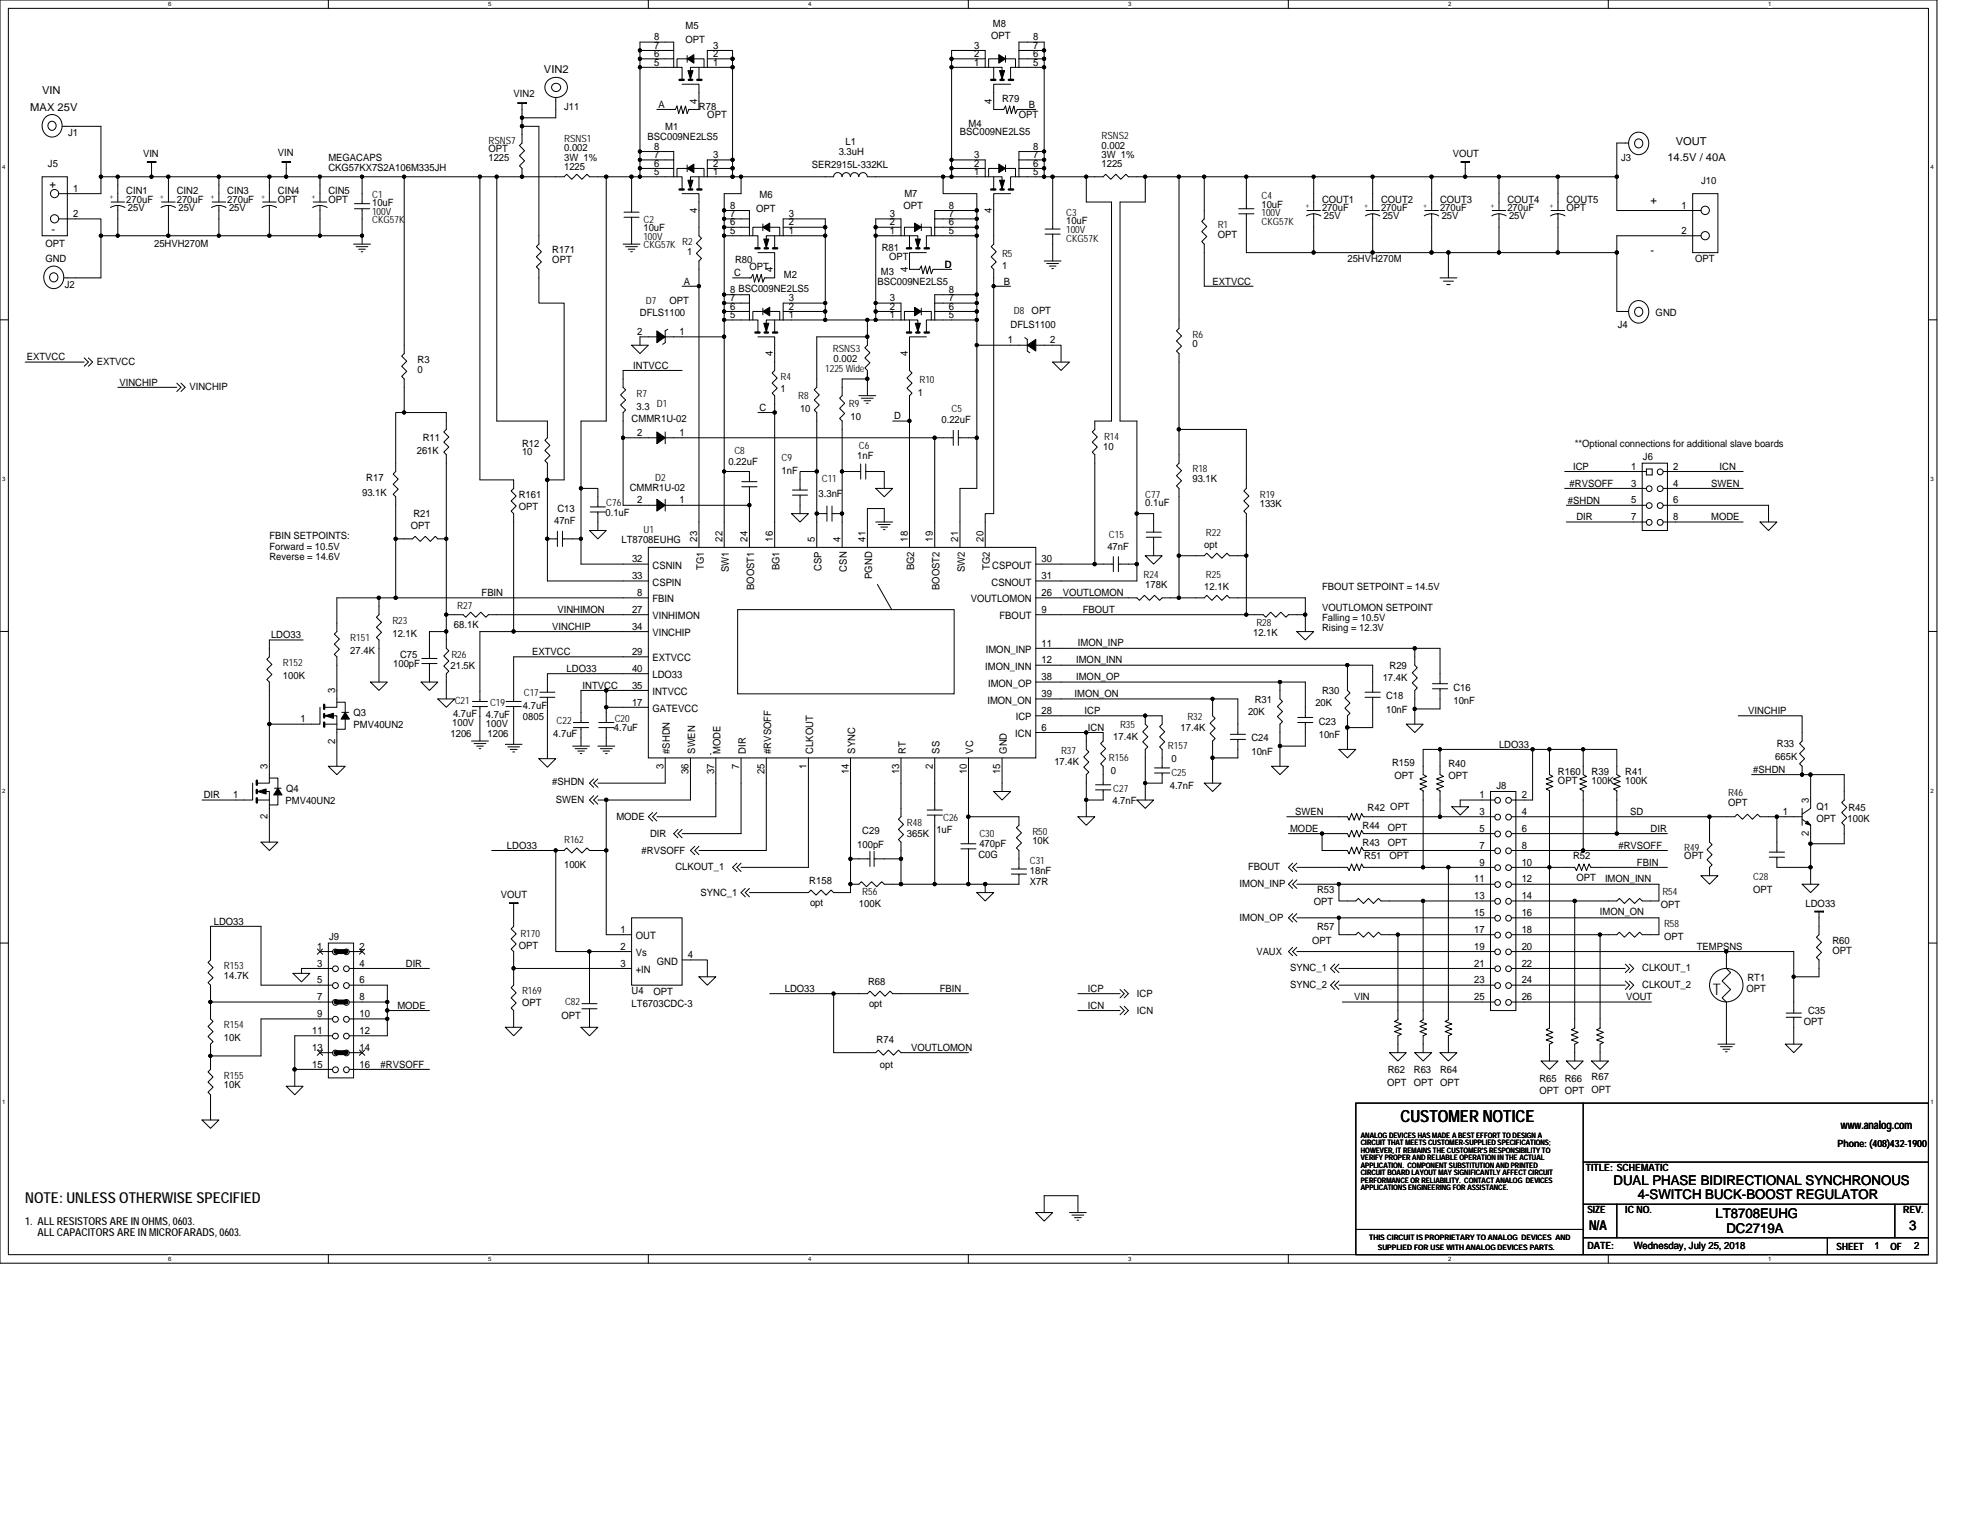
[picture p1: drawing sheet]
<svg xmlns="http://www.w3.org/2000/svg" width="279mm" height="216mm" viewBox="0 0 279 216" stroke-linecap="round" stroke-linejoin="round" font-family="sans-serif">
<defs><g id="words">
<text font-size="2.4" x="198.5" y="159.1">CUSTOMER NOTICE</text>
<text font-size="2.3" x="242.8" y="141">T</text>
<text font-size="2.1" x="3.6" y="170.6">NOTE: UNLESS OTHERWISE SPECIFIED</text>
<g font-size="1.9">
<text x="228.7" y="168">DUAL PHASE BIDIRECTIONAL SYNCHRONOUS</text>
<text x="232.2" y="170">4-SWITCH BUCK-BOOST REGULATOR</text>
<text x="243.2" y="172.6">LT8708EUHG</text>
<text x="225.3" y="174.4">N/A</text>
<text x="244.7" y="174.8">DC2719A</text>
<text x="270.6" y="174.4">3</text>
</g>
<text font-size="1.7" x="261" y="160.1">www.analog.com</text>
<g font-size="1.5">
<text x="77.1" y="10.4">VIN2</text>
<text x="4.3" y="15.7">MAX 25V</text>
<text x="6" y="13.3">VIN</text>
<text x="236.4" y="22.9">14.5V / 40A</text>
<text x="237.6" y="20.5">VOUT</text>
<text x="7" y="26.6">+</text>
<text x="234" y="28.9">+</text>
<text x="7.3" y="33">-</text>
<text x="234" y="36">-</text>
<text x="3.6" y="173.6">1. ALL RESISTORS ARE IN OHMS, 0603.</text>
<text x="5.3" y="175.2">ALL CAPACITORS ARE IN MICROFARADS, 0603.</text>
</g>
<g font-size="1.4">
<text x="92.7" y="5.7">8</text>
<text x="97.2" y="4.1">M5</text>
<text x="140.5" y="5.6">OPT</text>
<text x="140.7" y="3.8">M8</text>
<text x="146.5" y="5.7">8</text>
<text x="92.7" y="9.3">5</text>
<text x="92.7" y="8.1">6</text>
<text x="92.7" y="6.9">7</text>
<text x="97.2" y="6">OPT</text>
<text x="101.1" y="9.3">1</text>
<text x="101.1" y="8.1">2</text>
<text x="101.1" y="6.9">3</text>
<text x="138.1" y="9.3">1</text>
<text x="138.1" y="8.1">2</text>
<text x="138.1" y="6.9">3</text>
<text x="146.5" y="9.3">5</text>
<text x="146.5" y="8.1">6</text>
<text x="146.5" y="6.9">7</text>
<text x="72.8" y="13.8">VIN2</text>
<text x="80" y="15.6">J11</text>
<text x="93.3" y="15.3">A</text>
<text x="98.8" y="14.7" transform="rotate(-90 98.8 14.7)">4</text>
<text x="99.1" y="15.6">R78</text>
<text x="100.3" y="16.8">OPT</text>
<text x="137.3" y="18">M4</text>
<text x="140.6" y="14.7" transform="rotate(-90 140.6 14.7)">4</text>
<text x="142" y="14.4">R79</text>
<text x="144.4" y="16.8">OPT</text>
<text x="145.9" y="15.3">B</text>
<text x="6.8" y="23.7">J5</text>
<text x="9.7" y="19.3">J1</text>
<text x="20.3" y="22.3">VIN</text>
<text x="39.4" y="22.2">VIN</text>
<text x="46.5" y="22.8">MEGACAPS</text>
<text x="69.2" y="20.4">RSNS7</text>
<text x="69.2" y="21.5">OPT</text>
<text x="69.2" y="22.8">1225</text>
<text x="80" y="20.2">RSNS1</text>
<text x="80" y="21.4">0.002</text>
<text x="80" y="22.8">3W 1%</text>
<text x="91.8" y="19.9">BSC009NE2LS5</text>
<text x="92.7" y="23.6">6</text>
<text x="92.7" y="22.4">7</text>
<text x="92.7" y="21.2">8</text>
<text x="94.3" y="18.5">M1</text>
<text x="101.1" y="23.6">2</text>
<text x="101.1" y="22.4">3</text>
<text x="115.1" y="23.8">SER2915L-332KL</text>
<text x="118.9" y="22">3.3uH</text>
<text x="119.8" y="20.5">L1</text>
<text x="136.1" y="19.2">BSC009NE2LS5</text>
<text x="138.1" y="23.6">2</text>
<text x="138.1" y="22.4">3</text>
<text x="146.5" y="23.6">6</text>
<text x="146.5" y="22.4">7</text>
<text x="146.5" y="21.2">8</text>
<text x="156.1" y="19.7">RSNS2</text>
<text x="156.1" y="21.1">0.002</text>
<text x="156.1" y="23.7">1225</text>
<text x="156.1" y="22.4">3W 1%</text>
<text x="205.9" y="22.3">VOUT</text>
<text x="229.8" y="22.9">J3</text>
<text x="10.4" y="27.2">1</text>
<text x="17.9" y="27.5">CIN1</text>
<text x="17.9" y="28.7">270uF</text>
<text x="18.1" y="29.9">25V</text>
<text x="25.1" y="27.5">CIN2</text>
<text x="25.1" y="28.7">270uF</text>
<text x="25.3" y="29.9">25V</text>
<text x="32.2" y="27.5">CIN3</text>
<text x="32.2" y="28.7">270uF</text>
<text x="32.5" y="29.9">25V</text>
<text x="39.4" y="27.5">CIN4</text>
<text x="39.4" y="28.7">OPT</text>
<text x="46.5" y="24.2">CKG57KX7S2A106M335JH</text>
<text x="46.5" y="27.5">CIN5</text>
<text x="46.5" y="28.7">OPT</text>
<text x="52.7" y="28">C1</text>
<text x="52.7" y="29.2">10uF</text>
<text x="80" y="24.1">1225</text>
<text x="92.7" y="24.8">5</text>
<text x="101.1" y="24.8">1</text>
<text x="103.5" y="29.6">8</text>
<text x="107.7" y="28.1">M6</text>
<text x="128.1" y="29.7">OPT</text>
<text x="128.2" y="27.9">M7</text>
<text x="134.5" y="29.6">8</text>
<text x="138.1" y="24.8">1</text>
<text x="146.5" y="24.8">5</text>
<text x="178.8" y="28.3">C4</text>
<text x="178.8" y="29.4">10uF</text>
<text x="187.4" y="28.7">COUT1</text>
<text x="187.4" y="29.9">270uF</text>
<text x="195.8" y="28.7">COUT2</text>
<text x="195.8" y="29.9">270uF</text>
<text x="204.1" y="28.7">COUT3</text>
<text x="204.1" y="29.9">270uF</text>
<text x="213.7" y="28.7">COUT4</text>
<text x="213.7" y="29.9">270uF</text>
<text x="222" y="28.7">COUT5</text>
<text x="222" y="29.9">OPT</text>
<text x="238.4" y="29.6">1</text>
<text x="241.1" y="26.1">J10</text>
<text x="6.4" y="35.1">OPT</text>
<text x="10.4" y="30.8">2</text>
<text x="21.8" y="35.1">25HVH270M</text>
<text x="52.7" y="30.4">100V</text>
<text x="52.7" y="31.6">CKG57K</text>
<text x="78.3" y="35.9">R171</text>
<text x="91.2" y="31.6">C2</text>
<text x="91.2" y="32.8">10uF</text>
<text x="91.2" y="34">100V</text>
<text x="91.2" y="35.2">CKG57K</text>
<text x="96.7" y="34.7">R2</text>
<text x="98.8" y="30.2" transform="rotate(-90 98.8 30.2)">4</text>
<text x="103.5" y="33.2">5</text>
<text x="103.5" y="32">6</text>
<text x="103.5" y="30.8">7</text>
<text x="107.2" y="30">OPT</text>
<text x="111.8" y="33.2">1</text>
<text x="111.8" y="32">2</text>
<text x="111.8" y="30.8">3</text>
<text x="125" y="35.5">R81</text>
<text x="126.2" y="33.2">1</text>
<text x="126.2" y="32">2</text>
<text x="126.2" y="30.8">3</text>
<text x="134.5" y="33.2">5</text>
<text x="134.5" y="32">6</text>
<text x="134.5" y="30.8">7</text>
<text x="140.6" y="30.2" transform="rotate(-90 140.6 30.2)">4</text>
<text x="151.1" y="30.7">C3</text>
<text x="151.1" y="31.8">10uF</text>
<text x="151.1" y="33.1">100V</text>
<text x="151.1" y="34.2">CKG57K</text>
<text x="172.6" y="32.3">R1</text>
<text x="172.6" y="33.7">OPT</text>
<text x="178.8" y="30.7">100V</text>
<text x="178.8" y="31.9">CKG57K</text>
<text x="187.7" y="31.1">25V</text>
<text x="196" y="31.1">25V</text>
<text x="204.4" y="31.1">25V</text>
<text x="213.9" y="31.1">25V</text>
<text x="238.4" y="33.2">2</text>
<text x="6.4" y="37.2">GND</text>
<text x="9.2" y="40.9">J2</text>
<text x="78.3" y="37.3">OPT</text>
<text x="96.9" y="40.3">A</text>
<text x="97.4" y="36.1">1</text>
<text x="103.5" y="41.5">8 BSC009NE2LS5</text>
<text x="104.1" y="39.2">C</text>
<text x="104.2" y="37.3">R80</text>
<text x="106.2" y="38.3">OPT</text>
<text x="109.6" y="38.6" transform="rotate(-90 109.6 38.6)">4</text>
<text x="111.1" y="39.5">M2</text>
<text x="124.4" y="40.4">BSC009NE2LS5</text>
<text x="124.9" y="39">M3</text>
<text x="126" y="36.8">OPT</text>
<text x="128.7" y="38.6" transform="rotate(-90 128.7 38.6)">4</text>
<text x="133.9" y="38">D</text>
<text x="134.5" y="41.5">8</text>
<text x="142" y="36.4">R5</text>
<text x="142" y="38.1">1</text>
<text x="142.3" y="40.3">B</text>
<text x="171.9" y="40.3">EXTVCC</text>
<text x="191" y="37.1">25HVH270M</text>
<text x="240.3" y="37.2">OPT</text>
<text x="90.3" y="47.5">2</text>
<text x="90.7" y="44.8">DFLS1100</text>
<text x="91.5" y="43.1">D7</text>
<text x="94.9" y="43.1">OPT</text>
<text x="96.3" y="47.5">1</text>
<text x="103.5" y="45.1">5</text>
<text x="103.5" y="43.9">6</text>
<text x="103.5" y="42.7">7</text>
<text x="111.8" y="45.1">1</text>
<text x="111.8" y="43.9">2</text>
<text x="111.8" y="42.7">3</text>
<text x="126.2" y="45.1">1</text>
<text x="126.2" y="43.9">2</text>
<text x="126.2" y="42.7">3</text>
<text x="134.5" y="45.1">5</text>
<text x="134.5" y="43.9">6</text>
<text x="134.5" y="42.7">7</text>
<text x="143.3" y="46.5">DFLS1100</text>
<text x="143.7" y="44.5">D8 OPT</text>
<text x="169" y="47.9">R6</text>
<text x="229.3" y="46.5">J4</text>
<text x="234.7" y="44.7">GND</text>
<text x="3.8" y="51.1">EXTVCC</text>
<text x="13.7" y="51.8">EXTVCC</text>
<text x="59.2" y="51.4">R3</text>
<text x="59.2" y="52.8">0</text>
<text x="89.8" y="52.3">INTVCC</text>
<text x="109.6" y="50.5" transform="rotate(-90 109.6 50.5)">4</text>
<text x="110.7" y="53.8">R4</text>
<text x="117" y="52.7">1225 Wide</text>
<text x="118.1" y="49.9">RSNS3</text>
<text x="118.2" y="51.3">0.002</text>
<text x="128.7" y="50.5" transform="rotate(-90 128.7 50.5)">4</text>
<text x="142.9" y="48.7">1</text>
<text x="148.8" y="48.7">2</text>
<text x="169" y="49.3">0</text>
<text x="16.9" y="54.7">VINCHIP</text>
<text x="26.9" y="55.4">VINCHIP</text>
<text x="89.5" y="59.8">CMMR1U-02</text>
<text x="90.2" y="56.2">R7</text>
<text x="90.2" y="58.1">3.3</text>
<text x="93.1" y="57.7">D1</text>
<text x="107.7" y="58.3">C</text>
<text x="110.7" y="55.6">1</text>
<text x="113.2" y="56.6">R8</text>
<text x="113.4" y="58.4">10</text>
<text x="120.3" y="57.7">R9</text>
<text x="120.6" y="59.5">10</text>
<text x="126.8" y="59.5">D</text>
<text x="130.1" y="56.2">1</text>
<text x="130.3" y="54.3">R10</text>
<text x="133.5" y="60">0.22uF</text>
<text x="134.9" y="58.4">C5</text>
<text x="59.1" y="64.4">261K</text>
<text x="59.9" y="62.5">R11</text>
<text x="74" y="63.3">R12</text>
<text x="74" y="64.5">10</text>
<text x="90.3" y="61.8">2</text>
<text x="96.3" y="61.8">1</text>
<text x="103.3" y="65.8">0.22uF</text>
<text x="104.1" y="64.3">C8</text>
<text x="110.8" y="65.4">C9</text>
<text x="121.5" y="65">1nF</text>
<text x="121.8" y="63.6">C6</text>
<text x="156.4" y="63.8">10</text>
<text x="156.5" y="62.3">R14</text>
<text x="223.2" y="63.3">**Optional connections for additional slave boards</text>
<text x="232.9" y="65.3">J6</text>
<text x="51.3" y="70.3">93.1K</text>
<text x="51.9" y="68.2">R17</text>
<text x="73.5" y="70.6">R161</text>
<text x="85.9" y="71.7">C76</text>
<text x="89.3" y="69.6">CMMR1U-02</text>
<text x="90.3" y="71.4">2</text>
<text x="92.9" y="68.2">D2</text>
<text x="96.3" y="71.4">1</text>
<text x="110.8" y="67.2">1nF</text>
<text x="116" y="70.5">3.3nF</text>
<text x="116.5" y="68.4">C11</text>
<text x="162.3" y="70.5">C77</text>
<text x="162.3" y="71.7">0.1uF</text>
<text x="169" y="67">R18</text>
<text x="169" y="68.3">93.1K</text>
<text x="178.6" y="70.5">R19</text>
<text x="178.6" y="71.9">133K</text>
<text x="222.3" y="71.4">#SHDN</text>
<text x="222.5" y="69">#RVSOFF</text>
<text x="223" y="66.6">ICP</text>
<text x="231.2" y="66.6">1</text>
<text x="231.2" y="69">3</text>
<text x="231.2" y="71.4">5</text>
<text x="237.2" y="66.6">2</text>
<text x="237.2" y="71.4">6</text>
<text x="237.2" y="69">4</text>
<text x="242.6" y="69">SWEN</text>
<text x="243.8" y="66.6">ICN</text>
<text x="38.2" y="76.5">FBIN SETPOINTS:</text>
<text x="38.2" y="77.9">Forward = 10.5V</text>
<text x="58.3" y="75">OPT</text>
<text x="58.6" y="73.3">R21</text>
<text x="73.5" y="72.3">OPT</text>
<text x="78.5" y="74.3">47nF</text>
<text x="79" y="72.6">C13</text>
<text x="85.8" y="73.1">0.1uF</text>
<text x="88.1" y="76.9">LT8708EUHG</text>
<text x="91.2" y="75.6">U1</text>
<text x="98.8" y="76.8" transform="rotate(-90 98.8 76.8)">23</text>
<text x="102.4" y="76.8" transform="rotate(-90 102.4 76.8)">22</text>
<text x="106" y="76.8" transform="rotate(-90 106 76.8)">24</text>
<text x="109.6" y="76.8" transform="rotate(-90 109.6 76.8)">16</text>
<text x="115.5" y="76.8" transform="rotate(-90 115.5 76.8)">5</text>
<text x="119.1" y="76.8" transform="rotate(-90 119.1 76.8)">4</text>
<text x="122.7" y="76.8" transform="rotate(-90 122.7 76.8)">41</text>
<text x="128.7" y="76.8" transform="rotate(-90 128.7 76.8)">18</text>
<text x="132.2" y="76.8" transform="rotate(-90 132.2 76.8)">19</text>
<text x="135.8" y="76.8" transform="rotate(-90 135.8 76.8)">21</text>
<text x="139.4" y="76.8" transform="rotate(-90 139.4 76.8)">20</text>
<text x="157.2" y="76.3">C15</text>
<text x="170.7" y="77.7">opt</text>
<text x="170.9" y="76">R22</text>
<text x="223.5" y="73.8">DIR</text>
<text x="231.2" y="73.7">7</text>
<text x="237.2" y="73.7">8</text>
<text x="242.6" y="73.8">MODE</text>
<text x="38.2" y="79.4">Reverse = 14.6V</text>
<text x="89.6" y="79.7">32</text>
<text x="89.6" y="82.1">33</text>
<text x="92.5" y="80.6">CSNIN</text>
<text x="92.5" y="83">CSPIN</text>
<text x="99.8" y="80.8" transform="rotate(-90 99.8 80.8)">TG1</text>
<text x="103.3" y="81.1" transform="rotate(-90 103.3 81.1)">SW1</text>
<text x="106.9" y="83.6" transform="rotate(-90 106.9 83.6)">BOOST1</text>
<text x="110.5" y="80.9" transform="rotate(-90 110.5 80.9)">BG1</text>
<text x="116.5" y="80.9" transform="rotate(-90 116.5 80.9)">CSP</text>
<text x="120.1" y="81" transform="rotate(-90 120.1 81)">CSN</text>
<text x="123.6" y="82.1" transform="rotate(-90 123.6 82.1)">PGND</text>
<text x="129.6" y="80.9" transform="rotate(-90 129.6 80.9)">BG2</text>
<text x="133.2" y="83.6" transform="rotate(-90 133.2 83.6)">BOOST2</text>
<text x="136.8" y="81.1" transform="rotate(-90 136.8 81.1)">SW2</text>
<text x="140.3" y="80.8" transform="rotate(-90 140.3 80.8)">TG2</text>
<text x="140.6" y="83">CSNOUT</text>
<text x="140.7" y="80.6">CSPOUT</text>
<text x="147.7" y="79.7">30</text>
<text x="147.7" y="82.1">31</text>
<text x="157" y="78">47nF</text>
<text x="162.1" y="82">R24</text>
<text x="162.3" y="83.4">178K</text>
<text x="170.7" y="83.6">12.1K</text>
<text x="170.9" y="82">R25</text>
<text x="187.4" y="83.6">FBOUT SETPOINT = 14.5V</text>
<text x="55.6" y="88.5">R23</text>
<text x="64.3" y="89">68.1K</text>
<text x="64.8" y="86.3">R27</text>
<text x="68.3" y="84.5">FBIN</text>
<text x="78.3" y="89.3">VINCHIP</text>
<text x="79" y="86.9">VINHIMON</text>
<text x="89.6" y="86.9">27</text>
<text x="89.6" y="89.3">34</text>
<text x="90.3" y="84.5">8</text>
<text x="92.5" y="87.8">VINHIMON</text>
<text x="92.5" y="85.4">FBIN</text>
<text x="137.6" y="85.4">VOUTLOMON</text>
<text x="141.7" y="87.8">FBOUT</text>
<text x="147.7" y="84.5">26</text>
<text x="147.7" y="86.9">9</text>
<text x="150.6" y="84.5">VOUTLOMON</text>
<text x="153.5" y="86.9">FBOUT</text>
<text x="178.1" y="88.7">R28</text>
<text x="187.4" y="86.6">VOUTLOMON SETPOINT</text>
<text x="187.4" y="88">Falling = 10.5V</text>
<text x="187.4" y="89.5">Rising = 12.3V</text>
<text x="38.4" y="90.5">LDO33</text>
<text x="40.1" y="94.4">R152</text>
<text x="49.7" y="90.8">R151</text>
<text x="49.7" y="92.7">27.4K</text>
<text x="55.6" y="90.3">12.1K</text>
<text x="55.7" y="94.6">100pF</text>
<text x="56.7" y="93.3">C75</text>
<text x="63.9" y="94.8">21.5K</text>
<text x="64" y="93.2">R26</text>
<text x="75.4" y="92.9">EXTVCC</text>
<text x="80.3" y="95.3">LDO33</text>
<text x="89.6" y="95.3">40</text>
<text x="89.6" y="92.9">29</text>
<text x="92.5" y="93.8">EXTVCC</text>
<text x="92.5" y="90.2">VINCHIP</text>
<text x="139.7" y="95">IMON_INN</text>
<text x="139.7" y="92.6">IMON_INP</text>
<text x="147.7" y="91.7">11</text>
<text x="147.7" y="94">12</text>
<text x="152.5" y="94">IMON_INN</text>
<text x="152.8" y="91.6">IMON_INP</text>
<text x="177.6" y="90.2">12.1K</text>
<text x="197" y="94.8">R29</text>
<text x="40.1" y="96.3">100K</text>
<text x="47.5" y="98.3" transform="rotate(-90 47.5 98.3)">3</text>
<text x="50.1" y="101.5">Q3</text>
<text x="64.2" y="101.7">4.7uF</text>
<text x="64.5" y="99.8">C21</text>
<text x="68.9" y="101.8">4.7uF</text>
<text x="69.5" y="100">C19</text>
<text x="74.1" y="100.5">4.7uF</text>
<text x="74.3" y="98.6">C17</text>
<text x="82.6" y="97.6">INTVCC</text>
<text x="89.6" y="97.6">35</text>
<text x="89.6" y="100">17</text>
<text x="92.5" y="98.5">INTVCC</text>
<text x="92.5" y="96.2">LDO33</text>
<text x="92.5" y="100.9">GATEVCC</text>
<text x="140" y="99.7">IMON_ON</text>
<text x="140.1" y="97.3">IMON_OP</text>
<text x="147.7" y="96.4">38</text>
<text x="147.7" y="101.2">28</text>
<text x="147.7" y="98.8">39</text>
<text x="152.3" y="98.7">IMON_ON</text>
<text x="152.5" y="96.4">IMON_OP</text>
<text x="153.8" y="101.2">ICP</text>
<text x="176.9" y="101.3">20K</text>
<text x="177.9" y="99.6">R31</text>
<text x="186.5" y="100.1">20K</text>
<text x="187.4" y="98.4">R30</text>
<text x="196" y="96.5">17.4K</text>
<text x="196.5" y="99.1">C18</text>
<text x="196.5" y="101.1">10nF</text>
<text x="206" y="98">C16</text>
<text x="206" y="99.9">10nF</text>
<text x="247.8" y="101.2">VINCHIP</text>
<text x="42.6" y="102.4">1</text>
<text x="47.5" y="105.4" transform="rotate(-90 47.5 105.4)">2</text>
<text x="50.1" y="103.2">PMV40UN2</text>
<text x="63.9" y="104.5">1206</text>
<text x="64.1" y="103">100V</text>
<text x="68.9" y="103.1">100V</text>
<text x="69.1" y="104.5">1206</text>
<text x="74.1" y="102.1">0805</text>
<text x="78.4" y="104.5">4.7uF</text>
<text x="78.9" y="102.7">C22</text>
<text x="87" y="103.7">4.7uF</text>
<text x="87.1" y="102.3">C20</text>
<text x="95" y="106.8" transform="rotate(-90 95 106.8)">#SHDN</text>
<text x="98.6" y="106.8" transform="rotate(-90 98.6 106.8)">SWEN</text>
<text x="102.2" y="106.8" transform="rotate(-90 102.2 106.8)">MODE</text>
<text x="105.7" y="106.8" transform="rotate(-90 105.7 106.8)">DIR</text>
<text x="109.3" y="106.8" transform="rotate(-90 109.3 106.8)">#RVSOFF</text>
<text x="115.3" y="106.8" transform="rotate(-90 115.3 106.8)">CLKOUT</text>
<text x="121.2" y="106.8" transform="rotate(-90 121.2 106.8)">SYNC</text>
<text x="128.4" y="106.8" transform="rotate(-90 128.4 106.8)">RT</text>
<text x="133.2" y="106.8" transform="rotate(-90 133.2 106.8)">SS</text>
<text x="138" y="106.8" transform="rotate(-90 138 106.8)">VC</text>
<text x="142.7" y="106.8" transform="rotate(-90 142.7 106.8)">GND</text>
<text x="143.9" y="104.5">ICN</text>
<text x="144" y="102.1">ICP</text>
<text x="147.7" y="103.6">6</text>
<text x="150.4" y="106.8">R37</text>
<text x="154.2" y="103.6">ICN</text>
<text x="157.2" y="107.9">R156</text>
<text x="157.8" y="104.9">17.4K</text>
<text x="158.8" y="103.3">R35</text>
<text x="165.6" y="106.1">R157</text>
<text x="166.1" y="108">0</text>
<text x="167.4" y="103.7">17.4K</text>
<text x="168.3" y="102.1">R32</text>
<text x="177.4" y="105.1">C24</text>
<text x="177.4" y="107">10nF</text>
<text x="186.9" y="102.7">C23</text>
<text x="186.9" y="104.6">10nF</text>
<text x="212.5" y="106">LDO33</text>
<text x="251.7" y="107.7">665K</text>
<text x="251.9" y="105.8">R33</text>
<text x="28.9" y="113.2">DIR</text>
<text x="33" y="113.2">1</text>
<text x="37.9" y="109" transform="rotate(-90 37.9 109)">3</text>
<text x="40.5" y="114">PMV40UN2</text>
<text x="40.6" y="112.3">Q4</text>
<text x="78.3" y="111.3">#SHDN</text>
<text x="78.8" y="113.8">SWEN</text>
<text x="94" y="109" transform="rotate(-90 94 109)">3</text>
<text x="97.6" y="109.7" transform="rotate(-90 97.6 109.7)">36</text>
<text x="101.2" y="109.7" transform="rotate(-90 101.2 109.7)">37</text>
<text x="104.8" y="109" transform="rotate(-90 104.8 109)">7</text>
<text x="108.4" y="109.7" transform="rotate(-90 108.4 109.7)">25</text>
<text x="114.3" y="109" transform="rotate(-90 114.3 109)">1</text>
<text x="120.3" y="109.7" transform="rotate(-90 120.3 109.7)">14</text>
<text x="127.5" y="109.7" transform="rotate(-90 127.5 109.7)">13</text>
<text x="132.2" y="109" transform="rotate(-90 132.2 109)">2</text>
<text x="137" y="109.7" transform="rotate(-90 137 109.7)">10</text>
<text x="141.8" y="109.7" transform="rotate(-90 141.8 109.7)">15</text>
<text x="149.5" y="108.5">17.4K</text>
<text x="157.5" y="109.8">0</text>
<text x="157.7" y="114">4.7nF</text>
<text x="157.8" y="112.3">C27</text>
<text x="165.8" y="111.8">4.7nF</text>
<text x="166.1" y="110.1">C25</text>
<text x="197.3" y="108.6">R159</text>
<text x="197.7" y="110.5">OPT</text>
<text x="205.3" y="108.7">R40</text>
<text x="205.3" y="110.4">OPT</text>
<text x="209.7" y="113.2">1</text>
<text x="212.1" y="111.8">J8</text>
<text x="215.7" y="113.2">2</text>
<text x="220.9" y="109.9">R160</text>
<text x="220.9" y="111.1">OPT</text>
<text x="225.6" y="109.9">R39</text>
<text x="225.6" y="111.1">100K</text>
<text x="230.4" y="109.9">R41</text>
<text x="230.4" y="111.1">100K</text>
<text x="245" y="112.8">R46</text>
<text x="248.5" y="109.6">#SHDN</text>
<text x="256.4" y="113.8" transform="rotate(-90 256.4 113.8)">3</text>
<text x="37.9" y="116.2" transform="rotate(-90 37.9 116.2)">2</text>
<text x="80" y="119.5">R162</text>
<text x="87.4" y="116.2">MODE</text>
<text x="92.2" y="118.6">DIR</text>
<text x="122.2" y="118.3">C29</text>
<text x="128.6" y="117.1">R48</text>
<text x="128.6" y="118.6">365K</text>
<text x="132.7" y="118">1uF</text>
<text x="133.7" y="116.4">C26</text>
<text x="138.8" y="118.7">C30</text>
<text x="146.3" y="118.3">R50</text>
<text x="146.3" y="119.7">10K</text>
<text x="182.9" y="117.9">MODE</text>
<text x="183.6" y="115.5">SWEN</text>
<text x="193.1" y="117.5">R44</text>
<text x="193.1" y="119.9">R43</text>
<text x="193.9" y="114.9">R42 OPT</text>
<text x="196.7" y="119.9">OPT</text>
<text x="196.7" y="117.8">OPT</text>
<text x="209.7" y="115.5">3</text>
<text x="209.7" y="117.9">5</text>
<text x="215.7" y="117.9">6</text>
<text x="215.7" y="115.5">4</text>
<text x="231.1" y="115.5">SD</text>
<text x="234" y="117.9">DIR</text>
<text x="245" y="114.3">OPT</text>
<text x="252.7" y="115.5">1</text>
<text x="256.4" y="118.6" transform="rotate(-90 256.4 118.6)">2</text>
<text x="257.5" y="114.8">Q1</text>
<text x="257.5" y="116.6">OPT</text>
<text x="261.9" y="116.5">100K</text>
<text x="262" y="114.9">R45</text>
<text x="71.9" y="120.3">LDO33</text>
<text x="80" y="123">100K</text>
<text x="91" y="121">#RVSOFF</text>
<text x="95.7" y="123.4">CLKOUT_1</text>
<text x="114.7" y="125.3">R158</text>
<text x="121.5" y="120.2">100pF</text>
<text x="138.7" y="121.6">C0G</text>
<text x="138.8" y="120">470pF</text>
<text x="146" y="122.5">C31</text>
<text x="146" y="123.9">18nF</text>
<text x="146" y="125.4">X7R</text>
<text x="175.7" y="125.8">IMON_INP</text>
<text x="176.9" y="123.4">FBOUT</text>
<text x="193.4" y="121.8">R51</text>
<text x="197" y="121.8">OPT</text>
<text x="209" y="125.1">11</text>
<text x="209.7" y="120.3">7</text>
<text x="209.7" y="122.7">9</text>
<text x="215.7" y="120.3">8</text>
<text x="215.7" y="122.7">10</text>
<text x="215.7" y="125.1">12</text>
<text x="223" y="121.8">R52</text>
<text x="223.5" y="124.8">OPT</text>
<text x="227.5" y="125">IMON_INN</text>
<text x="229.4" y="120.3">#RVSOFF</text>
<text x="232.1" y="122.7">FBIN</text>
<text x="238.8" y="120.7">R49</text>
<text x="238.8" y="121.8">OPT</text>
<text x="248.5" y="124.7">C28</text>
<text x="30.3" y="131.1">LDO33</text>
<text x="71" y="127.3">VOUT</text>
<text x="99.3" y="127">SYNC_1</text>
<text x="114.8" y="128.4">opt</text>
<text x="121.8" y="128.5">100K</text>
<text x="122.2" y="126.9">R56</text>
<text x="175.7" y="130.6">IMON_OP</text>
<text x="186.2" y="128.3">OPT</text>
<text x="186.7" y="126.6">R53</text>
<text x="186.7" y="131.9">R57</text>
<text x="209" y="127.5">13</text>
<text x="209" y="129.9">15</text>
<text x="215.7" y="127.5">14</text>
<text x="215.7" y="129.9">16</text>
<text x="226.8" y="129.8">IMON_ON</text>
<text x="235.4" y="128.8">OPT</text>
<text x="235.6" y="126.9">R54</text>
<text x="235.9" y="131.4">R58</text>
<text x="248.5" y="126.6">OPT</text>
<text x="255.9" y="128.5">LDO33</text>
<text x="31.7" y="137.4">R153</text>
<text x="45" y="134.6">1</text>
<text x="45" y="137">3</text>
<text x="46.7" y="133.3">J9</text>
<text x="50.9" y="134.6">2</text>
<text x="50.9" y="137">4</text>
<text x="57.5" y="137.1">DIR</text>
<text x="73.5" y="134.5">OPT</text>
<text x="73.8" y="132.9">R170</text>
<text x="88" y="134.6">2</text>
<text x="88" y="137">3</text>
<text x="88" y="132.2">1</text>
<text x="90.1" y="135.6">Vs</text>
<text x="90.1" y="137.9">+IN</text>
<text x="90.1" y="133.2">OUT</text>
<text x="93.1" y="136.7">GND</text>
<text x="97.5" y="135.8">4</text>
<text x="178.1" y="135.3">VAUX</text>
<text x="182.9" y="137.7">SYNC_1</text>
<text x="186" y="133.8">OPT</text>
<text x="209" y="132.2">17</text>
<text x="209" y="134.6">19</text>
<text x="209" y="137">21</text>
<text x="215.7" y="132.2">18</text>
<text x="215.7" y="134.6">20</text>
<text x="215.7" y="137">22</text>
<text x="232.8" y="137.7">CLKOUT_1</text>
<text x="235.9" y="133.3">OPT</text>
<text x="240.5" y="134.7">TEMPSNS</text>
<text x="259.8" y="133.8">R60</text>
<text x="259.8" y="135.2">OPT</text>
<text x="31.7" y="138.8">14.7K</text>
<text x="45" y="139.4">5</text>
<text x="45" y="141.8">7</text>
<text x="50.9" y="139.4">6</text>
<text x="50.9" y="141.8">8</text>
<text x="56.3" y="143">MODE</text>
<text x="74" y="141">R169</text>
<text x="74" y="142.6">OPT</text>
<text x="80.1" y="142.5">C82</text>
<text x="89.5" y="140.9">U4</text>
<text x="89.5" y="142.7">LT6703CDC-3</text>
<text x="92.6" y="141.1">OPT</text>
<text x="111.3" y="140.6">LDO33</text>
<text x="123.1" y="139.6">R68</text>
<text x="123.2" y="142.7">opt</text>
<text x="133.2" y="140.6">FBIN</text>
<text x="154.2" y="140.6">ICP</text>
<text x="154.2" y="143">ICN</text>
<text x="161.2" y="141.3">ICP</text>
<text x="161.2" y="143.7">ICN</text>
<text x="182.9" y="140.1">SYNC_2</text>
<text x="191.9" y="141.8">VIN</text>
<text x="209" y="139.4">23</text>
<text x="209" y="141.8">25</text>
<text x="215.7" y="139.4">24</text>
<text x="215.7" y="141.8">26</text>
<text x="230.5" y="141.8">VOUT</text>
<text x="232.8" y="140.1">CLKOUT_2</text>
<text x="247.6" y="140.7">OPT</text>
<text x="247.7" y="139">RT1</text>
<text x="256.3" y="143.8">C35</text>
<text x="31.7" y="145.8">R154</text>
<text x="31.7" y="147.6">10K</text>
<text x="44.2" y="146.6">11</text>
<text x="44.2" y="149">13</text>
<text x="45" y="144.2">9</text>
<text x="50.9" y="144.2">10</text>
<text x="50.9" y="146.6">12</text>
<text x="50.9" y="149">14</text>
<text x="79.6" y="144.4">OPT</text>
<text x="124.3" y="147.9">R74</text>
<text x="129.2" y="149">VOUTLOMON</text>
<text x="255.7" y="145.4">OPT</text>
<text x="31.7" y="152.9">R155</text>
<text x="31.7" y="154.3">10K</text>
<text x="44.2" y="151.3">15</text>
<text x="50.9" y="151.3">16</text>
<text x="54" y="151.4">#RVSOFF</text>
<text x="124.7" y="151.4">opt</text>
<text x="196.6" y="153.9">OPT</text>
<text x="196.7" y="152.2">R62</text>
<text x="200.4" y="152.2">R63</text>
<text x="200.4" y="153.9">OPT OPT</text>
<text x="204.1" y="152.2">R64</text>
<text x="218.2" y="153.4">R65</text>
<text x="218.2" y="155.2">OPT OPT</text>
<text x="221.8" y="153.4">R66</text>
<text x="225.6" y="153.1">R67</text>
<text x="225.6" y="154.9">OPT</text>
<text x="224.8" y="166.1">TITLE: SCHEMATIC</text>
<text x="260.5" y="162.6">Phone: (408)432-1900</text>
<text x="225" y="172">SIZE</text>
<text x="230.4" y="172">IC NO.</text>
<text x="269.8" y="172">REV.</text>
<text x="225" y="177">DATE:</text>
<text x="231.6" y="177">Wednesday, July 25, 2018</text>
<text x="260.3" y="177.1">SHEET</text>
<text x="265.7" y="177.1">1</text>
<text x="268" y="177.1">OF</text>
<text x="271.3" y="177">2</text>
</g>
<g font-size="1.1">
<text x="15.5" y="28.3">+</text>
<text x="22.7" y="28.3">+</text>
<text x="29.8" y="28.3">+</text>
<text x="37" y="28.3">+</text>
<text x="44.2" y="28.3">+</text>
<text x="185" y="29.5">+</text>
<text x="193.4" y="29.5">+</text>
<text x="201.7" y="29.5">+</text>
<text x="211.3" y="29.5">+</text>
<text x="219.6" y="29.5">+</text>
<text x="192.9" y="161.3">ANALOG DEVICES HAS MADE A BEST EFFORT TO DESIGN A</text>
<text x="192.9" y="162.4">CIRCUIT THAT MEETS CUSTOMER-SUPPLIED SPECIFICATIONS;</text>
<text x="192.9" y="163.4">HOWEVER, IT REMAINS THE CUSTOMER'S RESPONSIBILITY TO</text>
<text x="192.9" y="164.5">VERIFY PROPER AND RELIABLE OPERATION IN THE ACTUAL</text>
<text x="192.9" y="165.5">APPLICATION. COMPONENT SUBSTITUTION AND PRINTED</text>
<text x="192.9" y="166.6">CIRCUIT BOARD LAYOUT MAY SIGNIFICANTLY AFFECT CIRCUIT</text>
<text x="192.9" y="167.7">PERFORMANCE OR RELIABILITY. CONTACT ANALOG DEVICES</text>
<text x="192.9" y="168.7">APPLICATIONS ENGINEERING FOR ASSISTANCE.</text>
<text x="194.1" y="175.8">THIS CIRCUIT IS PROPRIETARY TO ANALOG DEVICES AND</text>
<text x="195.3" y="177.2">SUPPLIED FOR USE WITH ANALOG DEVICES PARTS.</text>
</g>
<g font-size=".9">
<text x="23.9" y=".9">6</text>
<text x="69.2" y=".9">5</text>
<text x="114.6" y=".9">4</text>
<text x="159.9" y=".9">3</text>
<text x="205.3" y=".9">2</text>
<text x="250.7" y=".9">1</text>
<text x=".3" y="24">4</text>
<text x="273.7" y="24">4</text>
<text x=".3" y="68.2">3</text>
<text x="273.7" y="68.2">3</text>
<text x=".3" y="112.4">2</text>
<text x="273.7" y="112.4">2</text>
<text x=".3" y="156.5">1</text>
<text x="273.7" y="156.5">1</text>
<text x="23.9" y="178.8">6</text>
<text x="69.2" y="178.8">5</text>
<text x="114.6" y="178.8">4</text>
<text x="159.9" y="178.8">3</text>
<text x="205.3" y="178.8">2</text>
<text x="250.7" y="178.8">1</text>
</g>
</g></defs>
<path d="M0 0h274.6v179.1h-274.6zM1.2 1.2h272.2v176.7h-272.2z" fill="none" stroke="#000" stroke-width=".14"/>
<g fill="#fff">
<path d="M23.9 .1h.4v1h-.4z"/>
<path d="M23.9 178h.4v.9h-.4z"/>
</g>
<path d="M46.5 0v1.2M46.5 177.9v1.1" fill="none" stroke="#000" stroke-width=".14"/>
<g fill="#fff">
<path d="M69.2 .1h.5v1h-.5z"/>
<path d="M69.2 178h.5v.9h-.5z"/>
</g>
<path d="M91.9 0v1.2M91.9 177.9v1.1" fill="none" stroke="#000" stroke-width=".14"/>
<g fill="#fff">
<path d="M114.6 .1h.4v1h-.4z"/>
<path d="M114.6 178h.4v.9h-.4z"/>
</g>
<path d="M137.3 0v1.2M137.3 177.9v1.1" fill="none" stroke="#000" stroke-width=".14"/>
<g fill="#fff">
<path d="M159.9 .1h.5v1h-.5z"/>
<path d="M159.9 178h.5v.9h-.5z"/>
</g>
<path d="M182.6 0v1.2M182.6 177.9v1.1" fill="none" stroke="#000" stroke-width=".14"/>
<g fill="#fff">
<path d="M205.3 .1h.5v1h-.5z"/>
<path d="M205.3 178h.5v.9h-.5z"/>
</g>
<path d="M228 0v1.2M228 177.9v1.1" fill="none" stroke="#000" stroke-width=".14"/>
<g fill="#fff">
<path d="M250.7 .1h.4v1h-.4z"/>
<path d="M250.7 178h.4v.9h-.4z"/>
<path d="M.3 23.3h.5v.9h-.5z"/>
<path d="M273.7 23.3h.4v.9h-.4z"/>
<path d="M.3 67.4h.5v1h-.5z"/>
<path d="M273.7 67.4h.4v1h-.4z"/>
</g>
<path d="M0 45.3h1.2M273.4 45.3h1.2" fill="none" stroke="#000" stroke-width=".14"/>
<g fill="#fff">
<path d="M.3 111.6h.5v.9h-.5z"/>
<path d="M273.7 111.6h.4v.9h-.4z"/>
</g>
<path d="M0 89.5h1.2M273.4 89.5h1.2" fill="none" stroke="#000" stroke-width=".14"/>
<g fill="#fff">
<path d="M.3 155.8h.5v.9h-.5z"/>
<path d="M273.7 155.8h.4v.9h-.4z"/>
</g>
<g fill="none" stroke="#000" stroke-width=".14">
<path d="M6.5 16.5a1.47 1.47 0 0 1 1.8 .1 1.47 1.47 0 0 1 .4 1.7 1.41 1.41 0 0 1-1.6 1.1 1.41 1.41 0 0 1-1.1-1.6v-.5zM8.8 17.9h5.5v7.2M74 17.9h2.4v16.7l-.4 .4 .8 .7-.8 .7 .8 .7-.8 .7 .4 .4v4.8h3.6v25h-2.4M74 17.9v2.4l-.4 .3 .8 .8-.8 .7 .8 .7-.8 .7 .4 .4v1.2M74 16.7v1.2M74 14.7v2M77.5 11.5a1.64 1.64 0 0 1 1.8-.5 1.64 1.64 0 0 1 1.1 1.4 1.61 1.61 0 0 1-1.6 1.4 1.61 1.61 0 0 1-1.6-1.4l.1-.5zM78.8 13.8v2.9h-4.8M90.7 7.2v-1.2h4.8v1.2M90.7 9.5h4.8M90.7 9.5v12M93.1 15.5h2.4"/>
<path d="M95.5 9.5h1.2v1.8M95.5 8.3h-4.8v1.2M95.5 7.2h-4.8v1.1M95.5 15.5h.2l.3-.5 .2 1.1 .4-1.1 .2 1.1 .4-1.1 .2 1.1 .2-.6h.3M95.5 15.5h.1M95.5 8.3v1.2M95.5 7.2v1.1M96 9.5v-1.2h3.8v1.2M96.7 11.9h2.4v3.6h-1.2M97.4 7.9v.9M97.9 15.5h.1M99.1 9.5v1.8"/>
<path d="M100.3 9.5h-2.4v1.8M100.3 9.5h3.5M100.3 8.3h3.5M103.8 8.3v-1.1h-3.5v2.3M103.8 9.5v13.2M103.8 8.3v1.2M134.9 8.3v-1.1h4.8v2.3M134.9 8.3v1.2M134.9 9.5v13.2M134.9 9.5h4.8M139.7 9.5h2.3v1.8M139.7 8.3h-4.8"/>
<path d="M140.1 9.5v-1.2h3.9v1.2M140.9 9.5v1.8M142 15.5h.3l.2-.5 .3 1.1 .3-1.1 .3 1.1 .3-1.1 .3 1.1 .2-.6h.2M142 15.5h.1M142.5 7.9v.9M143.3 11.9h-2.4v3.6h1.1M144.4 9.5h-1.1v1.8M144.4 8.3h3.6M144.4 7.2h3.6M144.4 15.5h2.4M144.4 15.5h.1M144.4 8.3v1.2"/>
<path d="M144.4 7.2v1.1M148 8.3v1.2M148 7.2v1.1M148 9.5h-3.6M148 7.2v-1.2h-1.2h-2.4v1.2M148 9.5v12M231.4 19a1.48 1.48 0 0 1 1.8 .1 1.48 1.48 0 0 1 .4 1.7 1.42 1.42 0 0 1-1.6 1.1 1.42 1.42 0 0 1-1.1-1.6v-.5zM6 25.1h3.5v8.3h-3.5zM6.8 38a1.47 1.47 0 0 1 1.7 .1 1.47 1.47 0 0 1 .5 1.7 1.41 1.41 0 0 1-1.7 1.1 1.41 1.41 0 0 1-1.1-1.6l.1-.5zM8.3 31h6v2.4M14.3 25.1v2.4h-6M14.3 33.4v6h-5.2"/>
<path d="M14.3 25.1h2.4M14.3 33.4h2.4M15.7 28.6h2M16.7 29.1l.5 .1 .5 .2M16.7 29.1l-.6 .1-.4 .2M16.7 29.1v4.3M16.7 25.1v3.5M16.7 33.4h7.2M16.7 25.1h4.8M21.5 25.1h2.4M21.5 23v2.1M22.9 28.6h1.9"/>
<path d="M23.9 25.1h7.1v3.5M23.9 33.4h7.1M23.9 29.1v4.3M23.9 25.1v3.5M24.9 29.4l-.5-.2-.5-.1-.6 .1-.5 .2M30.1 28.6h1.9M31 33.4h7.2M31 25.1h7.2M31 29.1v4.3M32 29.4a1.93 1.93 0 0 0-2 0M37.2 28.6h2M38.2 29.1l-.6 .1-.5 .2"/>
<path d="M38.2 29.1l.5 .1 .5 .2M38.2 25.1h2.4M38.2 29.1v4.3M38.2 25.1v3.5M38.2 33.4h7.2M40.6 25.1h4.8M40.6 23v2.1M44.4 28.6h1.9M45.4 33.4h5.9M45.4 25.1h5.9M45.4 29.1v4.3M45.4 25.1v3.5"/>
<path d="M46.4 29.4a1.93 1.93 0 0 0-2.1 0M50.1 34.6h2.4M50.2 28.9h2.2M50.2 29.6h2.2M50.5 35h1.7M50.8 35.3h1M51.2 35.7h.2M51.3 25.1h6M51.3 29.6v3.8M51.3 25.1v3.8M51.3 33.4v1.2M57.3 25.1h10.7"/>
<path d="M57.3 25.1v25l-.4 .4 .8 .7-.8 .7 .8 .7-.8 .8 .4 .3v4.8M68 25.1h2.4M68 25.1v42.9h4.8v1.2l-.3 .4 .7 .7-.7 .7 .7 .7-.7 .8 .3 .3v16.7M70.4 25.1h3.6M70.4 25.1v34.6h7.2v2.4l-.4 .3 .8 .7-.8 .8 .8 .7-.8 .7 .4 .4v2.3M74 25.1h6l.3-.4 .7 .7 .8-.7 .7 .7 .7-.7 .4 .4h2.3M85.9 25.1v34.6h-3.5v9.5M85.9 25.1h3.6M88.3 34.6h2.4M88.5 30.1h2.1M88.5 30.8h2.1M88.7 35h1.7"/>
<path d="M89 35.3h1M89.4 35.7h.2M89.5 30.8v3.8M89.5 25.1v5M89.5 25.1h1.2M90.7 25.1h4.8M90.7 21.5h4.8v1.2M90.7 21.5v1.2M95.5 25.1h1.2v1.8M95.5 23.9h-4.8v1.2M95.5 22.7h-4.8v1.2M95.5 23.9v1.2"/>
<path d="M95.5 22.7v1.2M96 25.1v-1.2h3.8v1.2M96.7 27.5h2.4v5.9l.3 .4-.7 .7 .7 .7-.7 .7 .7 .7-.3 .4v3.6M97.4 23.4v.9M99.1 25.1v1.8M100.3 25.1h-2.4v1.8M100.3 25.1h3.5M100.3 23.9h3.5M102.7 33.4h3.5M102.7 33.4v8.4M103.8 22.7h-3.5v2.4M103.8 22.7v1.2"/>
<path d="M103.8 23.9v1.2M103.8 25.1h1.3M103.8 39.4h2.4M105.1 25.1v2.4h-2.4v2.3M106.2 32.2v1.2M106.2 31v1.2M106.2 31v-1.2h-2.4h-1.1v1.2M106.2 39.4h.3l.2-.5 .3 1.1 .3-1.1 .2 1.1 .4-1.1 .2 1.1 .3-.6h.2M106.2 33.4h1.2v1.8M106.2 32.2h-3.5v1.2M106.2 31h-3.5v1.2M106.2 39.4h.1"/>
<path d="M106.7 33.4v-1.2h3.8v1.2M107.4 35.8h2.4v3.6h-1.2M108.1 31.7v1M108.6 39.4h.1M109.8 33.4v1.8M111 33.4h-2.4v1.8M111 32.2h6v-1.2h-6v2.4M111 33.4h6M117 33.4v9.6M117 32.2v1.2M119.4 25a.59 .59 0 0 0-.6-.5 .59 .59 0 0 0-.6 .5l-13.1 .1M119.4 25a.58 .58 0 0 1 .6-.5 .58 .58 0 0 1 .5 .5"/>
<path d="M120.6 25a.58 .58 0 0 1 .5-.5 .58 .58 0 0 1 .6 .5M121.8 25a.59 .59 0 0 1 .5-.5 .59 .59 0 0 1 .6 .5M124.1 33.4h3.6M124.1 32.2v-1.2h3.6v2.4M124.1 33.4v9.6M127.7 33.4h2.4v1.8M127.7 32.2h-3.6v1.2M128.2 33.4v-1.2h3.8v1.2M128.9 33.4v1.8M130.1 38.2h.2l.3-.5 .2 1.1 .4-1.1 .2 1.1 .4-1.1 .2 1.1 .3-.6h.2M130.1 38.2h.1M130.6 31.7v1"/>
<path d="M131.3 35.8h-2.4v2.4h1.2M132.5 33.4h-1.2v1.8M132.5 33.4h6M132.5 32.2h6M132.5 31h6M132.5 38.2h2.4M132.5 32.2v1.2M132.5 31v1.2M132.5 31v-1.2h1.2h4.8v1.2M132.5 38.2h.1M133.7 25.1h1.2M133.7 25.1v2.4h4.8v2.3"/>
<path d="M133.7 25.1h-10.7M134.9 22.7v1.2M134.9 25.1h4.8M134.9 23.9h4.8M134.9 23.9v1.2M134.9 22.7h4.8v2.4M138.5 31v1.2M138.5 32.2v1.2M138.5 33.4v8.4M139.7 25.1h2.3v1.8M140.1 25.1v-1.2h3.9v1.2M140.9 25.1v1.8"/>
<path d="M142.5 23.4v.9M143.3 27.5h-2.4v7.1l-.4 .4 .7 .7-.7 .7 .7 .7-.7 .7 .4 .4v2.4M144.4 25.1h-1.1v1.8M144.4 25.1h3.6M144.4 23.9h3.6M144.4 22.7h3.6M144.4 23.9v1.2M144.4 22.7v1.2M148 23.9v1.2M148 37h2.4M148 21.5h-3.6v1.2M148 21.5v1.2"/>
<path d="M148 22.7v1.2M148 25.1h1.2M148.1 32.5h2.2M148.1 33.2h2.2M148.4 37.4h1.7M148.7 37.7h1M149.1 38.1h.2M149.2 33.2v3.8M149.2 25.1v7.4M149.2 25.1h7.2l.3-.4 .8 .7 .7-.7 .7 .7 .7-.7 .4 .4h2.3M154 25.1v3.5h3.6v31.1h-2.4v1.2l-.4 .3 .8 .8-.8 .7 .8 .7-.8 .7 .4 .4v15.5M162.3 25.1h4.8"/>
<path d="M162.3 25.1v3.5h-3.5v31.1h2.4v13.1M167.1 25.1h3.6M167.1 25.1v21.4l-.3 .4 .7 .7-.7 .7 .7 .8-.7 .7 .3 .3v10.8M170.7 25.1v5.9l-.4 .4 .8 .7-.8 .7 .8 .7-.8 .7 .4 .4v6h6.9M170.7 25.1h6M175.6 29.6h2.2M175.6 30.3h2.2M176.7 25.1h9.5M176.7 30.3v5.5h9.5M176.7 25.1v4.5M185.3 29.8h1.9M186.2 30.3v5.5"/>
<path d="M186.2 25.1v4.7M186.2 25.1h8.4M186.2 35.8h8.4M187.2 30.6a1.93 1.93 0 0 0-2 0M193.6 29.8h1.9M194.6 30.3v5.5M194.6 25.1v4.7M194.6 35.8h8.3M194.6 25.1h8.3M195.6 30.6a1.93 1.93 0 0 0-2.1 0M202 29.8h1.9M202.9 35.8h2.4"/>
<path d="M202.9 30.3v5.5M202.9 25.1v4.7M202.9 25.1h4.8M203.9 30.6l-.4-.2-.6-.1-.5 .1-.5 .2M204.1 39.4h2.4M204.6 39.9h1.4M205.3 35.8v3.6M205.3 35.8h7.2M207.7 25.1h4.8M207.7 23v2.1M211.5 29.8h1.9M212.5 30.3v5.5"/>
<path d="M212.5 35.8h8.4M213.5 30.6a1.93 1.93 0 0 0-2 0M219.9 29.8h1.9M220.9 30.3v5.5M220.9 25.1v4.7M220.9 35.8h8.3M220.9 25.1h8.3M220.9 25.1h-8.4v4.7M221.8 30.6l-.4-.2-.6-.1-.5 .1-.5 .2M229.2 25.1v4.7h11.9M229.2 35.8v8.4h1.7M230.9 20.3h-1.7v4.8"/>
<path d="M239.9 27.5h3.6v8.3h-3.6zM241.1 33.4h-11.9v2.4M3.6 51.3h8.3M11.9 50.7l.6 .6-.6 .6M12.5 50.7l.6 .6-.6 .6M16.7 54.9h8.4M25.1 54.3l.6 .6-.6 .6M25.7 54.3l.5 .6-.5 .6M57.3 58.5h6v2.4l-.4 .3 .7 .8-.7 .7 .7 .7-.7 .7 .4 .4v11.9M57.3 58.5h-1.2v8.3l-.4 .4 .8 .7-.8 .7 .8 .7-.8 .8 .4 .3v6M89.5 48.9h2.4l-1.2 1.2zM93.1 47.8h-2.4v1.1"/>
<path d="M94.3 47.8h8.4v19M94.7 46.7l-.4 .2v1.7l-.4 .2M96.7 40.6h2.4M96.7 52.5h-8.4v2.4l.4 .4-.7 .7 .7 .7-.7 .7 .7 .7-.4 .4v3.6M99.1 40.6v37M102.7 44.2h3.5M102.7 43v-1.2h3.5v1.2M102.7 44.2v1.2M106.2 44.2v1.2M106.2 43v1.2M106.2 45.4h1.2v1.7M106.2 45.4h-3.5v2.4"/>
<path d="M106.2 43h-3.5v1.2M106.7 45.4v-1.2h3.8v1.2M107.4 47.8h2.4v4.7l-.3 .4 .7 .7-.7 .7 .7 .7-.7 .7 .3 .4v2.4M107.4 58.5h2.4M108.1 43.7v.9M109.8 45.4v1.7M109.8 58.5v19.1M111 45.4h-2.4v1.7M111 45.4h6M111 44.2h6M117 45.4h6M117 43h-6v2.4"/>
<path d="M117 43v1.2M117 44.2v1.2M121.8 56.1h2.3M122.1 56.5h1.7M122.5 56.8h.9M122.8 57.2h.3M123 45.4h1.1M123 47.8h-7.2v7.1l-.4 .4 .7 .7-.7 .7 .7 .7-.7 .7 .4 .4v8.3M123 47.8v1.1l-.4 .4 .7 .7-.7 .7 .7 .7-.7 .8 .4 .3v1.2M123 53.7h-3.6v2.4l-.4 .4 .7 .7-.7 .7 .7 .7-.7 .7 .4 .4v7.1M123 45.4v2.4M123 52.7v1"/>
<path d="M123 53.7v2.4M124.1 44.2v-1.2h3.6v2.4M124.1 45.4h3.6M126.5 59.7h2.4M127.7 45.4h2.4v1.7M127.7 44.2h-3.6v1.2M128.2 45.4v-1.2h3.8v1.2M128.9 45.4v1.7M128.9 59.7v17.9M130.6 43.7v.9M131.3 47.8h-2.4v4.7l.4 .4-.7 .7 .7 .7-.7 .7 .7 .7-.4 .4v3.6M132.5 45.4h-1.2v1.7"/>
<path d="M132.5 45.4h6M132.5 44.2h6M132.5 43h6M132.5 44.2v1.2M132.5 43v1.2M138.5 48.9h7.1M138.5 48.9v13.2M138.5 41.8h-6v1.2M138.5 41.8v1.2M138.5 43v1.2M138.5 44.2v1.2M138.5 45.4v3.5"/>
<path d="M140.9 40.6h2.4M140.9 40.6v32.2h-1.2v4.8M145.3 47.9l.3 .2v1.7l.4 .2M146.8 48.9h3.6v2.4M149.2 51.3h2.4l-1.2 1.2zM205.1 40.3h.5M231.4 42.9a1.48 1.48 0 0 1 1.8 .1 1.48 1.48 0 0 1 .4 1.7 1.42 1.42 0 0 1-1.6 1.1 1.42 1.42 0 0 1-1.1-1.6v-.5zM56.1 76.4v8.4M63.3 76.4v10.7M63.3 76.4h-1.2l-.4-.4-.7 .8-.7-.8-.7 .8-.8-.8-.3 .4h-2.4M77.6 76.4v6h14.3M77.6 68v8.4"/>
<path d="M79 76.4h-1.4M79 75.3v2.2M79.7 75.3v2.2M79.7 76.4h2.7M82.4 69.2h2.4v2.7M82.4 76.4v3.6h9.5M82.4 69.2v7.2M83.6 75.2h2.3l-1.1 1.2zM83.7 71.9h2.1M83.7 72.6h2.1M84.8 72.6v2.6M88.3 62.1v9.5h4.8"/>
<path d="M91.9 77.6h54.9v29.8h-54.9zM93.1 62.1h-4.8M94.3 62.1h40.8M94.3 61.2v1.7M94.3 70.8v1.7M94.3 71.6h11.9M102.7 66.8v10.8M102.7 66.8h3.5v1.5M105.2 68.3h2.1M105.2 69h2.1M106.2 69v2.6M106.2 71.6v6"/>
<path d="M112.2 72.8h2.4l-1.2 1.2zM112.3 69.5h2.2M112.3 70.2h2.2M113.4 70.2v2.6M115.8 66.8h-2.4v2.7M115.8 72.8v4.8M115.8 66.8v6M115.8 72.8h1.4M117.2 71.7v2.2M117.9 72.8h1.5M117.9 71.7v2.2M119.4 72.8v4.8"/>
<path d="M119.4 66.8v6M122 66.8h-2.6M122 65.8v2.1M122.7 65.8v2.1M122.7 66.8h2.6v2.4M124.1 74h2.4M124.1 69.2h2.4l-1.2 1.2zM124.5 74.4h1.7M124.9 74.7h.9M125.2 75.1h.3M125.3 74v-1.9h-2.3v5.5M132.5 62.1v15.5"/>
<path d="M135.1 61v2.1M135.8 61v2.1M135.8 62.1h2.7M138.5 62.1v7.1h-2.4v8.4M146.8 80h8.4M155.2 80h2.6M157.8 78.9v2.1M158.5 78.9v2.1M158.5 80h2.7M161.2 80v2.4h-14.4M162.3 78.8h2.4l-1.2 1.2zM162.5 75.4h2.1"/>
<path d="M162.5 76.2h2.1M163.5 76.2v2.6M163.5 75.4v-2.6h-2.3v7.2M167.1 60.9v4.8l-.3 .3 .7 .7-.7 .7 .7 .8-.7 .7 .3 .3v9.6M167.1 78.8v6M167.1 60.9h9.6v8.3l-.4 .4 .7 .7-.7 .7 .7 .7-.7 .8 .4 .3v6M167.1 78.8h3.6l.4-.4 .7 .7 .7-.7 .7 .7 .7-.7 .4 .4h2.4M176.7 78.8v8.3M221.8 66.8h11.6M221.8 69.2h11.6M222 71.6h11.4M222 74h11.4"/>
<path d="M232.8 65.7h3.6v9.5h-3.6zM233.4 66.5h.8v.8h-.8zM235.8 71.6h14.9v2.4M247.1 66.8h-11.3M247.1 69.2h-11.3M247.1 74h-11.3M249.5 74h2.4l-1.2 1.2zM43 90.7h-4.8v2.4l-.4 .4 .7 .7-.7 .7 .7 .7-.7 .7 .4 .4v6M47.8 99.5h1.1v3.9h-1.1M52.5 96.7h2.4l-1.2 1.2zM53.7 84.8h2.4M53.7 84.8h-5.9v4.7l-.4 .4 .7 .7-.7 .7 .7 .7-.7 .8 .4 .3v7.2h-1.8"/>
<path d="M53.7 84.8v2.3l-.3 .4 .7 .7-.7 .7 .7 .7-.7 .8 .3 .3v6M56.1 84.8h35.8M59.7 96.7h2.4l-1.2 1.2zM59.8 94.1h2.2M59.8 93.3h2.2M60.9 94.1v2.6M62.1 99.1h2.4l-1.2 1.2zM63.3 89.5v2.4l.3 .4-.7 .7 .7 .7-.7 .7 .7 .7-.3 .4v3.6M63.3 89.5h-2.4v3.8M63.3 87.1v2.4M63.3 87.1h2.4l.3 .4 .7-.7 .7 .7 .8-.7 .7 .7 .3-.4h22.7M67 99.4h2.1"/>
<path d="M71.7 99.4h2.2M72.8 89.5h19.1M72.8 89.5h-4.8v9.9M76.5 98.1h2.2M76.5 98.8h2.2M77.6 98.8v8.7M85.9 97.9v2.4M85.9 97.9h6M85.9 97.9h-3.5v4.5M91.9 95.5h-14.3v2.6M91.9 93.1h-19.1v6.3M104.6 86.4h30.7v12h-30.7z"/>
<path d="M124.4 82.8l2 3.6M146.8 87.1h29.9M146.8 99.1h25.1M146.8 91.9h53.8M146.8 94.3h44.2M146.8 96.7h34.6M167.1 84.8h-2.4l-.3 .3-.7-.7-.8 .7-.7-.7-.7 .7-.3-.3h-14.4M167.1 84.8h3.6l.4-.4 .7 .7 .7-.7 .7 .7 .7-.7 .4 .4h10.7v2.3M171.9 99.1v2.4l.4 .3-.8 .7 .8 .8-.8 .7 .8 .7-.4 .4v2.3M171.9 99.1h3.6v5M176.7 87.1h2.4l.3 .4 .7-.7 .7 .7 .8-.7 .7 .7 .3-.4h2.4M181.4 96.7v2.4l.4 .3-.7 .8 .7 .7-.7 .7 .7 .7-.4 .4v3.1"/>
<path d="M181.4 96.7h3.6v5M183.8 89.5h2.4l-1.2 1.2zM185 87.1v2.4M191 94.3v3.6l.4 .3-.8 .8 .8 .7-.8 .7 .8 .7-.4 .4v1.6M191 94.3h3.6v3.8M193.5 98.1h2.2M193.5 98.8h2.2M194.6 98.8v4.3h-3.6M200.6 91.9v2.4l.3 .4-.7 .7 .7 .7-.7 .7 .7 .7-.3 .4v2.6M200.6 91.9h3.5v5M203.1 96.9h2.1M203.1 97.6h2.1"/>
<path d="M204.1 97.6v2.9h-3.5M35.8 111v2.4h-7.2M36.4 112.2h1.8v7.2M36.4 113.4h1.8M37 119.4h2.4l-1.2 1.2zM38.2 110.3h1.2v3.8h-1.2M38.2 102.7v8.3h-1.8M38.9 111.7h1M45.4 100.3v2.4h-7.2M46 101.5h1.8v7.1M46 102.7h1.8M46.5 108.6h2.4l-1.1 1.2z"/>
<path d="M48.5 101h.9M66.8 105.1h2.4M67 100.2h2.1M67.2 105.4h1.7M67.6 105.8h.9M67.9 106.1h.3M68 100.2v4.9M71.6 105.5h2.4M71.7 100.2h2.2M72 105.9h1.6M72.3 106.2h1M72.7 106.6h.2"/>
<path d="M72.8 100.2v5.3M76.4 107.5h2.4l-1.2 1.3zM81.2 105.8h2.4M81.3 102.4h2.1M81.3 103.1h2.1M81.5 106.1h1.7M81.9 106.5h.9M82.3 106.8h.2M82.4 103.1v2.7M84.2 110.4l-.6 .6 .6 .6M84.2 112.8l-.6 .6 .6 .6M84.8 105.8h2.3"/>
<path d="M84.8 110.4l-.6 .6 .6 .6M84.8 112.8l-.6 .6 .6 .6M84.8 113.4h1.1M84.9 102.4h2.1M84.9 103.1h2.1M85.1 106.1h1.7M85.5 106.5h.9M85.8 106.8h.3M85.9 103.1v2.7M85.9 100.3h6M85.9 100.3v2.1M85.9 113.4v7.2"/>
<path d="M92.5 115.2l-.6 .6 .6 .6M93.1 115.2l-.6 .6 .6 .6M94.3 107.4v3.6h-9.5M96.1 117.6l-.6 .6 .6 .6M96.7 117.6l-.6 .6 .6 .6M97.9 107.4v6h-12M98.5 120l-.6 .6 .6 .6M99.1 120l-.6 .6 .6 .6M100.8 106.8v.2M101.5 107.4v8.4h-8.4M105.1 107.4v10.8h-8.4M108.6 107.4v13.2h-9.5"/>
<path d="M114.6 107.4v15.6h-9.5M120.6 107.4v14.4M127.7 107.4v8.4l-.3 .3 .7 .8-.7 .7 .7 .7-.7 .7 .3 .4v2.4M131.4 114.8h2.2M131.4 115.5h2.2M132.5 115.5v9.8M132.5 107.4v7.4M136.2 119.6h2.1M137.3 115.8h7.1v1.2l-.3 .3 .7 .8-.7 .7 .7 .7-.7 .7 .3 .4v2.6M137.3 115.8v3.8M137.3 107.4v8.4M140.9 112.2h2.4l-1.3 1.2z"/>
<path d="M142 107.4v4.8M146.8 103.8h7.2M146.8 101.5h15.5M152.8 115.8h2.4l-1.2 1.2zM154 103.8h2.4v1.3l-.4 .3 .7 .7-.7 .7 .7 .7-.7 .8 .4 .3v2.7M154 103.8v2.4l.3 .4-.7 .7 .7 .7-.7 .8 .7 .7-.3 .3v3.6M154 113.4v2.4M155.3 111.3h2.2M155.3 112h2.2M156.4 112v1.4h-2.4M161.2 113.4h2.3l-1.2 1.2zM162.3 101.5h2.4v1.2l-.3 .3 .7 .7-.7 .8 .7 .7-.7 .7 .3 .3v2.7"/>
<path d="M162.3 101.5v1.2l.4 .3-.7 .7 .7 .8-.7 .7 .7 .7-.4 .3v4.8M162.3 111v2.4M163.7 108.9h2.1M163.7 109.6h2.1M164.7 109.6v1.4h-2.4M170.7 111h2.4l-1.2 1.2zM171.9 107.4v3.6M174.4 104.1h2.2M174.4 104.8h2.2M175.5 104.8v2.6h-3.6M180.3 108.6h2.3l-1.2 1.2zM181.4 105.8v2.8"/>
<path d="M182.4 115.8h8.6l.2 .5 .4-1 .4 1 .3-1 .4 1 .3-1 .3 .5h10.8M182.6 118.2h4.8M184 101.7h2.1M184 102.4h2.1M185 102.4v3.4h-3.6M187.4 118.2v2.4h3.6l.2 .5 .4-1 .4 1 .3-1 .4 1 .3-1 .3 .5h18.6M187.4 118.2h3.6l.2 .5 .4-1 .4 1 .3-1 .4 1 .3-1 .3 .5h18.6M189.8 106.2h2.4l-1.2 1.2zM191 103.1v3.1M199.3 102.7h2.4l-1.1 1.1zM200.6 100.5v2.2M204.1 115.8h7.8"/>
<path d="M204.1 106.2v3.6l.5 .3-1 .3 1 .4-1 .3 1 .4-1 .3 .5 .3v3.7M204.1 106.2h-2.4v3.6l.5 .3-.9 .3 .9 .4-.9 .3 .9 .4-.9 .3 .4 .3v10.9M204.1 106.2h13.2M205.8 114.4h2.4l-1.2 1.1zM211.3 112.2h3.6v31.1h-3.6zM211.9 113.4h-4.9v1M214.3 118.2h14.9M214.3 115.8h28M217.3 106.2v7.2h-3M217.3 106.2h2.3M219.6 106.2h4.8M219.6 106.2v3.6l.5 .3-.9 .3 .9 .4-.9 .3 .9 .4-.9 .3 .4 .3v10.9"/>
<path d="M224.4 106.2h4.8v3.6l.5 .3-1 .3 1 .4-1 .3 1 .4-1 .3 .5 .3v6.1M224.4 106.2v3.6l.5 .3-1 .3 1 .4-1 .3 1 .4-1 .3 .5 .3v8.5M229.2 118.2h7.2M242.3 115.8v3.6l.4 .3-.7 .7 .7 .8-.7 .7 .7 .7-.4 .4v1.1M242.3 115.8h3.6l.4-.4 .7 .7 .7-.7 .7 .7 .7-.7 .4 .4h2.4M246.4 101.5h9.1v3.6l-.4 .3 .7 .7-.7 .7 .7 .7-.7 .8 .4 .3v1.2M248.3 109.8h7.2M251.9 115.8v5M255.5 116.1l1.2 .9v2.6M255.5 114.6v2.4M255.5 115.8h-3.6M255.5 109.8h1.2"/>
<path d="M256.7 109.8v4.8l-1.2 .8M256.7 109.8h4.7v3.6l-.3 .4 .7 .7-.7 .7 .7 .7-.7 .7 .3 .4v2.6h-4.7M256.7 119.6v3.4M0 133.7h1.2M41.5 138h2.4l-1.2 1.2zM45 134.5l.7 .8M45.4 134.9h1.7M45.7 134.5l-.7 .8M46.5 133.7h3.6v19.1h-3.6zM47.1 139.7h-10.1v-8.4h-7.2v4.8l-.3 .3 .7 .8-.7 .7 .7 .7-.7 .7 .3 .4v2.3M47.1 137.3h-4.4v.7M49.5 139.7h5.4v2.3"/>
<path d="M51 134.5l.7 .8M51.3 134.9h-1.8M51.7 134.5l-.8 .8M60.9 137.3h-11.4M69.7 120.6h9.1M72.8 137.3v2.4l-.3 .3 .7 .7-.7 .8 .7 .7-.7 .7 .3 .4v2.3M72.8 128.1v3.2l-.3 .4 .7 .7-.7 .7 .7 .7-.7 .7 .3 .4v2.4M78.8 120.6h1.2l.3-.4 .7 .7 .8-.7 .7 .7 .7-.7 .4 .4h2.3M78.8 120.6v14.3h4.8M83.6 134.9v7.4M83.6 134.9h5.9M85.9 120.6v11.9h3.6"/>
<path d="M89.5 130.1h7.2v9.6h-7.2zM89.5 137.3h-16.7M96.7 136.1h3.6v2.4M99.1 138.5h2.4l-1.2 1.2zM104.5 122.4l-.7 .6 .7 .5M105.1 122.4l-.6 .6 .6 .5M105.6 125.9l-.5 .6 .5 .6M106.2 125.9l-.6 .6 .6 .6M120.6 121.8h2.7M120.6 125.3h1.2l.3-.3 .7 .7 .7-.7 .8 .7 .7-.7 .3 .3h2.4M120.6 125.3v1.2h-2.4l-.4-.3-.7 .7-.7-.7-.7 .7-.7-.7-.4 .3h-8.4M120.6 121.8v3.5"/>
<path d="M123.3 120.7v2.1M123.9 120.7v2.1M123.9 121.8h3.8M127.7 125.3h4.8M127.7 121.8v3.5M132.5 125.3h4.8M136.2 120.3h2.1M137.3 120.3v5M137.3 125.3h2.4M138.5 126.5h2.4l-1.2 1.2zM139.7 125.3v1.2M143.4 123.2h2.1"/>
<path d="M143.4 123.9h2.1M144.4 123.9v1.4h-4.7M183.2 122.4l-.6 .6 .6 .5M183.2 134.3l-.6 .6 .6 .6M183.2 124.7l-.6 .6 .6 .6M183.2 129.5l-.6 .6 .6 .6M183.8 125.3h6M183.8 122.4l-.6 .6 .6 .5M183.8 134.3l-.6 .6 .6 .6M183.8 124.7l-.6 .6 .6 .6M183.8 129.5l-.6 .6 .6 .6M183.8 134.9h28.1"/>
<path d="M183.8 123h7.2l.2 .4 .4-.9 .4 .9 .3-.9 .4 .9 .3-.9 .3 .5h8.4M183.8 130.1h6M189.2 136.7l-.6 .6 .6 .6M189.2 139.1l-.6 .6 .6 .6M189.8 125.3h22.1M189.8 125.3v2.4h2.4l.4-.3 .7 .7 .7-.7 .7 .7 .7-.7 .4 .3h5.9M189.8 136.7l-.6 .6 .6 .6M189.8 139.1l-.6 .6 .6 .6M189.8 130.1h22.1M189.8 137.3h22.1M189.8 139.7h22.1M189.8 130.1v2.4h2.4l.4-.4 .7 .8 .7-.8 .7 .8 .7-.8 .4 .4h2.4"/>
<path d="M198.2 132.5h13.7M198.2 132.5v12.1l-.5 .2 .9 .4-.9 .3 .9 .4-.9 .3 .9 .4-.4 .2v2.4M201.7 127.7h10.2M201.7 127.7v16.9l-.4 .2 .9 .4-.9 .3 .9 .4-.9 .3 .9 .4-.5 .2v2.4M201.7 123h3.6M205.3 123h6.6M205.3 123v21.6l-.4 .2 .9 .4-.9 .3 .9 .4-.9 .3 .9 .4-.5 .2v2.4M214.3 125.3h20.9v2.4h-2.4l-.4-.3-.7 .7-.7-.7-.7 .7-.7-.7-.4 .3h-6M214.3 130.1h20.9v2.4h-2.4l-.4-.4-.7 .8-.7-.8-.7 .8-.7-.8-.4 .4h-2.4M214.3 120.6h10.1M214.3 123h5.3M214.3 127.7h8.9"/>
<path d="M214.3 132.5h12.5M214.3 134.9h30.4M214.3 137.3h16.1M214.3 139.7h16.1M219.6 123v22.8l-.4 .2 .9 .3-.9 .4 .9 .4-.9 .3 .9 .4-.5 .2v2.4M219.6 123h3.6l.3 .4 .3-.9 .4 .9 .3-.9 .4 .9 .4-.9 .2 .5h10.9M223.2 127.7v18.1l-.4 .2 .9 .3-.9 .4 .9 .4-.9 .3 .9 .4-.5 .2v2.4M224.4 120.6h12M226.8 132.5v13.3l-.5 .2 1 .3-1 .4 1 .4-1 .3 1 .4-.5 .2v2.4M230.4 139.1l.6 .6-.6 .6M230.4 136.7l.6 .6-.6 .6M231 139.1l.6 .6-.6 .6"/>
<path d="M231 136.7l.6 .6-.6 .6M241.1 124.1h2.4l-1.2 1.2zM244.7 134.9v2.4l.6 .6-1.2 1.2 1.2 1.2-1.2 1.2 .6 .5v6M244.7 134.9h9.6v3.6M250.8 120.8h2.2M250.8 121.5h2.2M251.9 121.5v1.5h4.8M254.3 138.5v5.1M255.5 125.3h2.4l-1.2 1.2zM256.7 123v2.3M257.9 129.3v3.2l-.4 .4 .7 .7-.7 .7 .7 .7-.7 .7 .4 .4v2.4h-3.6M273.4 133.7h1.2"/>
<path d="M28.6 158.8h2.4l-1.2 1.2zM29.8 142v2.4l.4 .4-.7 .7 .7 .7-.7 .7 .7 .8-.4 .3v1.7M29.8 142h17.3M29.8 149.7v1.9l-.3 .4 .7 .7-.7 .7 .7 .7-.7 .7 .3 .4v3.6M40.6 154h2.4l-1.2 1.2zM41.8 151.6h5.3M41.8 151.6v2.4M45 148.9l.7 .7M45.4 149.2h1.7M45.7 148.9l-.7 .7M47.1 146.8h-5.3v4.8M47.1 144.4h-10.1v5.3h-7.2"/>
<path d="M49.5 149.2h1.8M49.5 151.6h11.4M51 148.9l.7 .7M51.7 148.9l-.8 .7M54.9 143.3h6M54.9 142h-5.4M54.9 144.4h-5.4M54.9 144.4v2.4h-5.4M54.9 143.3v1.1M54.9 142v1.3M71.6 145.6h2.4l-1.2 1.2zM82.4 145.6h2.4l-1.2 1.2z"/>
<path d="M82.5 142.3h2.1M82.5 143h2.1M83.6 143v2.6M109.1 140.9h9.1M118.2 140.9h4.8l.3-.4 .7 .7 .7-.7 .8 .7 .7-.7 .3 .4h10.8M118.2 140.9v8.3h5.9l.4-.3 .7 .7 .7-.7 .8 .7 .7-.7 .3 .3h9.6M152.8 140.9h6M152.8 143.3h6M158.8 140.3l.6 .6-.6 .6M158.8 142.6l.6 .7-.6 .5M159.4 140.3l.6 .6-.6 .6M159.4 142.6l.6 .7-.6 .5"/>
<path d="M190.3 142h21.6M192.2 156.4h81.2v21.5h-81.2zM197 149.2h2.3l-1.1 1.2zM200.6 149.2h2.3l-1.2 1.2zM204.1 149.2h2.4l-1.2 1.2zM214.3 142h19.8M218.5 150.4h2.4l-1.3 1.2zM222 150.4h2.4l-1.2 1.2zM224.4 156.4v21.5M225.6 150.4h2.4l-1.2 1.2zM243.5 148h2.4M243.9 148.4h1.7"/>
<path d="M244.2 148.7h1M244.6 149.1h.2M253.1 148h2.4l-1.2 1.2zM253.2 143.6h2.2M253.2 144.2h2.2M254.3 144.2v3.8M146.8 171.9h2.4l-1.2 1.2zM148 171.9v-2.4h4.8v2.4M151.6 171.9h2.4M152 172.3h1.6M152.3 172.6h1M152.7 173h.2"/>
<path d="M192.2 174.3h32.2M224.4 164.7h49M224.4 175.5h49M224.4 170.7h49M229.2 170.7v4.8M259 175.5v2.4M268.6 170.7v4.8"/>
<circle cx="7.3" cy="17.8" r=".61"/>
<circle cx="78.9" cy="12.4" r=".62"/>
<circle cx="7.6" cy="39.3" r=".62"/>
<circle cx="7.7" cy="31" r=".58"/>
<circle cx="7.7" cy="27.4" r=".58"/>
<circle cx="232.3" cy="20.3" r=".61"/>
<circle cx="241.7" cy="29.8" r=".59"/>
<circle cx="241.7" cy="33.4" r=".59"/>
<circle cx="232.3" cy="44.2" r=".61"/>
<circle cx="233.8" cy="74" r=".41"/>
<circle cx="233.8" cy="69.3" r=".4"/>
<circle cx="233.8" cy="71.7" r=".4"/>
<circle cx="235.3" cy="66.9" r=".42"/>
<circle cx="235.3" cy="74" r=".42"/>
<circle cx="235.3" cy="71.7" r=".41"/>
<circle cx="235.3" cy="69.3" r=".41"/>
<circle cx="212.3" cy="118.2" r=".41"/>
<circle cx="212.3" cy="115.8" r=".41"/>
<circle cx="212.3" cy="113.5" r=".4"/>
<circle cx="213.8" cy="115.8" r=".41"/>
<circle cx="213.8" cy="118.2" r=".41"/>
<circle cx="213.8" cy="113.5" r=".4"/>
<circle cx="47.5" cy="139.7" r=".42"/>
<circle cx="47.6" cy="134.9" r=".41"/>
<circle cx="47.6" cy="137.3" r=".41"/>
<circle cx="49.1" cy="139.7" r=".41"/>
<circle cx="49.1" cy="137.3" r=".4"/>
<circle cx="49.1" cy="134.9" r=".4"/>
<circle cx="212.3" cy="127.8" r=".41"/>
<circle cx="212.3" cy="130.2" r=".41"/>
<circle cx="212.3" cy="120.6" r=".41"/>
<circle cx="212.3" cy="132.6" r=".41"/>
<circle cx="212.3" cy="139.7" r=".41"/>
<circle cx="212.3" cy="134.9" r=".4"/>
<circle cx="212.3" cy="137.3" r=".4"/>
<circle cx="212.3" cy="125.4" r=".4"/>
<circle cx="212.3" cy="123" r=".4"/>
<circle cx="213.8" cy="139.7" r=".41"/>
<circle cx="213.8" cy="130.2" r=".41"/>
<circle cx="213.8" cy="120.6" r=".41"/>
<circle cx="213.8" cy="132.6" r=".41"/>
<circle cx="213.8" cy="127.8" r=".41"/>
<circle cx="213.8" cy="125.4" r=".4"/>
<circle cx="213.8" cy="134.9" r=".4"/>
<circle cx="213.8" cy="137.3" r=".4"/>
<circle cx="213.8" cy="123" r=".4"/>
<circle cx="244.7" cy="139.7" r="2.37"/>
<circle cx="47.5" cy="151.6" r=".42"/>
<circle cx="47.5" cy="142.1" r=".42"/>
<circle cx="47.5" cy="144.5" r=".42"/>
<circle cx="47.6" cy="149.3" r=".41"/>
<circle cx="47.6" cy="146.9" r=".41"/>
<circle cx="49.1" cy="151.6" r=".41"/>
<circle cx="49.1" cy="144.5" r=".41"/>
<circle cx="49.1" cy="142.1" r=".41"/>
<circle cx="49.1" cy="149.3" r=".4"/>
<circle cx="49.1" cy="146.9" r=".4"/>
<circle cx="212.3" cy="142.1" r=".41"/>
<circle cx="213.8" cy="142.1" r=".41"/>
</g>
<path d="M47.6 134.9h1.5M47.6 142h1.5M47.6 149.2h1.5" fill="none" stroke="#000" stroke-width=".7"/>
<g fill="#000" stroke="#000" stroke-width=".14">
<path d="M97.4 8.3l1-.6v1.3zM141.6 7.7l.9 .6-.9 .7zM97.4 23.9l1-.6v1.2zM108.1 32.2l1-.6v1.2zM129.6 31.6l1 .6-1 .6zM141.6 23.3l.9 .6-.9 .6zM108.1 44.2l1-.6v1.2zM129.6 43.6l1 .6-1 .6zM39.4 111.7l.6 1h-1.2zM48.9 101l.6 .9h-1.2z"/>
<path d="M73.8 16.5h.4v.3h-.4z" fill-rule="evenodd"/>
<path d="M73.8 16.5h.4v.3h-.4z" fill-rule="evenodd"/>
<path d="M73.4 14.6v.1h1.2v-.1z" fill-rule="evenodd"/>
<path d="M90.5 8.2h.4v.3h-.4z" fill-rule="evenodd"/>
<path d="M90.5 8.2h.4v.3h-.4z" fill-rule="evenodd"/>
<path d="M97.5 10h.7l-.3 1.2z" fill-rule="evenodd"/>
<path d="M103.7 9.4h.3v.3h-.3z" fill-rule="evenodd"/>
<path d="M103.7 9.4h.3v.3h-.3z" fill-rule="evenodd"/>
<path d="M134.7 8.2h.3v.3h-.3z" fill-rule="evenodd"/>
<path d="M134.7 8.2h.3v.3h-.3z" fill-rule="evenodd"/>
<path d="M141.7 10h.7l-.4 1.2z" fill-rule="evenodd"/>
<path d="M147.8 8.2h.4v.3h-.4z" fill-rule="evenodd"/>
<path d="M147.8 8.2h.4v.3h-.4z" fill-rule="evenodd"/>
<path d="M14.1 33.2h.4v.4h-.4z" fill-rule="evenodd"/>
<path d="M14.1 24.9h.4v.3h-.4z" fill-rule="evenodd"/>
<path d="M14.1 33.2h.4v.4h-.4z" fill-rule="evenodd"/>
<path d="M14.1 24.9h.4v.3h-.4z" fill-rule="evenodd"/>
<path d="M20.9 22.9v.1h1.2v-.1z" fill-rule="evenodd"/>
<path d="M23.7 33.2h.3v.4h-.3z" fill-rule="evenodd"/>
<path d="M23.7 24.9h.3v.3h-.3z" fill-rule="evenodd"/>
<path d="M23.7 33.2h.3v.4h-.3z" fill-rule="evenodd"/>
<path d="M23.7 24.9h.3v.3h-.3z" fill-rule="evenodd"/>
<path d="M38 24.9h.3v.3h-.3z" fill-rule="evenodd"/>
<path d="M38 33.2h.3v.4h-.3z" fill-rule="evenodd"/>
<path d="M38 24.9h.3v.3h-.3z" fill-rule="evenodd"/>
<path d="M38 33.2h.3v.4h-.3z" fill-rule="evenodd"/>
<path d="M40 22.9v.1h1.2v-.1z" fill-rule="evenodd"/>
<path d="M67.9 24.9h.3v.3h-.3z" fill-rule="evenodd"/>
<path d="M67.9 24.9h.3v.3h-.3z" fill-rule="evenodd"/>
<path d="M73.8 24.9h.4v.3h-.4z" fill-rule="evenodd"/>
<path d="M73.8 24.9h.4v.3h-.4z" fill-rule="evenodd"/>
<path d="M85.8 24.9h.3v.3h-.3z" fill-rule="evenodd"/>
<path d="M85.8 24.9h.3v.3h-.3z" fill-rule="evenodd"/>
<path d="M89.3 24.9h.4v.3h-.4z" fill-rule="evenodd"/>
<path d="M89.3 24.9h.4v.3h-.4z" fill-rule="evenodd"/>
<path d="M90.5 23.7h.4v.3h-.4z" fill-rule="evenodd"/>
<path d="M90.5 23.7h.4v.3h-.4z" fill-rule="evenodd"/>
<path d="M97.5 25.5h.7l-.3 1.2z" fill-rule="evenodd"/>
<path d="M102.5 29.7h.3v.3h-.3z" fill-rule="evenodd"/>
<path d="M102.5 32h.3v.4h-.3z" fill-rule="evenodd"/>
<path d="M102.5 29.7h.3v.3h-.3z" fill-rule="evenodd"/>
<path d="M102.5 32h.3v.4h-.3z" fill-rule="evenodd"/>
<path d="M103.7 22.5h.3v.3h-.3z" fill-rule="evenodd"/>
<path d="M103.7 24.9h.3v.3h-.3z" fill-rule="evenodd"/>
<path d="M103.7 22.5h.3v.3h-.3z" fill-rule="evenodd"/>
<path d="M103.7 24.9h.3v.3h-.3z" fill-rule="evenodd"/>
<path d="M108.3 33.9h.7l-.4 1.2z" fill-rule="evenodd"/>
<path d="M116.8 32h.3v.4h-.3z" fill-rule="evenodd"/>
<path d="M116.8 32h.3v.4h-.3z" fill-rule="evenodd"/>
<path d="M124 32h.3v.4h-.3z" fill-rule="evenodd"/>
<path d="M124 32h.3v.4h-.3z" fill-rule="evenodd"/>
<path d="M129.8 33.9h.7l-.4 1.2z" fill-rule="evenodd"/>
<path d="M133.5 24.9h.4v.3h-.4z" fill-rule="evenodd"/>
<path d="M133.5 24.9h.4v.3h-.4z" fill-rule="evenodd"/>
<path d="M134.7 23.7h.3v.3h-.3z" fill-rule="evenodd"/>
<path d="M134.7 23.7h.3v.3h-.3z" fill-rule="evenodd"/>
<path d="M138.3 29.7h.3v.3h-.3z" fill-rule="evenodd"/>
<path d="M138.3 32h.3v.4h-.3z" fill-rule="evenodd"/>
<path d="M138.3 29.7h.3v.3h-.3z" fill-rule="evenodd"/>
<path d="M138.3 32h.3v.4h-.3z" fill-rule="evenodd"/>
<path d="M141.7 25.5h.7l-.4 1.2z" fill-rule="evenodd"/>
<path d="M147.8 23.7h.4v.3h-.4z" fill-rule="evenodd"/>
<path d="M147.8 23.7h.4v.3h-.4z" fill-rule="evenodd"/>
<path d="M149 24.9h.4v.3h-.4z" fill-rule="evenodd"/>
<path d="M149 24.9h.4v.3h-.4z" fill-rule="evenodd"/>
<path d="M166.9 24.9h.4v.3h-.4z" fill-rule="evenodd"/>
<path d="M166.9 24.9h.4v.3h-.4z" fill-rule="evenodd"/>
<path d="M186 35.6h.4v.4h-.4z" fill-rule="evenodd"/>
<path d="M186 35.6h.4v.4h-.4z" fill-rule="evenodd"/>
<path d="M194.4 35.6h.3v.4h-.3z" fill-rule="evenodd"/>
<path d="M194.4 35.6h.3v.4h-.3z" fill-rule="evenodd"/>
<path d="M202.8 24.9h.3v.3h-.3z" fill-rule="evenodd"/>
<path d="M202.8 24.9h.3v.3h-.3z" fill-rule="evenodd"/>
<path d="M207.1 22.9v.1h1.2v-.1z" fill-rule="evenodd"/>
<path d="M212.3 35.6h.3v.4h-.3z" fill-rule="evenodd"/>
<path d="M212.3 35.6h.3v.4h-.3z" fill-rule="evenodd"/>
<path d="M220.7 24.9h.3v.3h-.3z" fill-rule="evenodd"/>
<path d="M220.7 24.9h.3v.3h-.3z" fill-rule="evenodd"/>
<path d="M229 24.9h.4v.3h-.4z" fill-rule="evenodd"/>
<path d="M229 24.9h.4v.3h-.4z" fill-rule="evenodd"/>
<path d="M93.1 46.9l1.2 .9-1.2 .8z" fill-rule="evenodd"/>
<path d="M102.5 44h.3v.3h-.3z" fill-rule="evenodd"/>
<path d="M102.5 47.6h.3v.3h-.3z" fill-rule="evenodd"/>
<path d="M102.5 41.6h.3v.3h-.3z" fill-rule="evenodd"/>
<path d="M102.5 44h.3v.3h-.3z" fill-rule="evenodd"/>
<path d="M102.5 47.6h.3v.3h-.3z" fill-rule="evenodd"/>
<path d="M102.5 41.6h.3v.3h-.3z" fill-rule="evenodd"/>
<path d="M108.3 45.8h.7l-.4 1.2z" fill-rule="evenodd"/>
<path d="M109.6 58.3h.4v.3h-.4z" fill-rule="evenodd"/>
<path d="M109.6 58.3h.4v.3h-.4z" fill-rule="evenodd"/>
<path d="M116.8 44h.3v.3h-.3z" fill-rule="evenodd"/>
<path d="M116.8 44h.3v.3h-.3z" fill-rule="evenodd"/>
<path d="M122.8 53.5h.3v.4h-.3z" fill-rule="evenodd"/>
<path d="M122.8 47.6h.3v.3h-.3z" fill-rule="evenodd"/>
<path d="M122.8 53.5h.3v.4h-.3z" fill-rule="evenodd"/>
<path d="M122.8 47.6h.3v.3h-.3z" fill-rule="evenodd"/>
<path d="M124 44h.3v.3h-.3z" fill-rule="evenodd"/>
<path d="M124 44h.3v.3h-.3z" fill-rule="evenodd"/>
<path d="M128.8 59.5h.3v.3h-.3z" fill-rule="evenodd"/>
<path d="M128.8 59.5h.3v.3h-.3z" fill-rule="evenodd"/>
<path d="M129.8 45.8h.7l-.4 1.2z" fill-rule="evenodd"/>
<path d="M138.3 41.6h.3v.3h-.3z" fill-rule="evenodd"/>
<path d="M138.3 44h.3v.3h-.3z" fill-rule="evenodd"/>
<path d="M138.3 41.6h.3v.3h-.3z" fill-rule="evenodd"/>
<path d="M138.3 44h.3v.3h-.3z" fill-rule="evenodd"/>
<path d="M145.6 48.9l1.2-.8v1.7z" fill-rule="evenodd"/>
<path d="M55.9 76.2h.4v.3h-.4z" fill-rule="evenodd"/>
<path d="M55.9 76.2h.4v.3h-.4z" fill-rule="evenodd"/>
<path d="M77.4 76.2h.3v.3h-.3z" fill-rule="evenodd"/>
<path d="M77.4 76.2h.3v.3h-.3z" fill-rule="evenodd"/>
<path d="M88.2 61.9h.3v.3h-.3z" fill-rule="evenodd"/>
<path d="M88.2 61.9h.3v.3h-.3z" fill-rule="evenodd"/>
<path d="M93.1 61.2l1.2 .9-1.2 .8z" fill-rule="evenodd"/>
<path d="M93.1 70.8l1.2 .8-1.2 .9z" fill-rule="evenodd"/>
<path d="M106.1 71.4h.3v.4h-.3z" fill-rule="evenodd"/>
<path d="M106.1 71.4h.3v.4h-.3z" fill-rule="evenodd"/>
<path d="M115.6 72.6h.3v.4h-.3z" fill-rule="evenodd"/>
<path d="M115.6 66.7h.3v.3h-.3z" fill-rule="evenodd"/>
<path d="M115.6 72.6h.3v.4h-.3z" fill-rule="evenodd"/>
<path d="M115.6 66.7h.3v.3h-.3z" fill-rule="evenodd"/>
<path d="M119.2 72.6h.3v.4h-.3z" fill-rule="evenodd"/>
<path d="M119.2 66.7h.3v.3h-.3z" fill-rule="evenodd"/>
<path d="M119.2 72.6h.3v.4h-.3z" fill-rule="evenodd"/>
<path d="M119.2 66.7h.3v.3h-.3z" fill-rule="evenodd"/>
<path d="M132.3 61.9h.3v.3h-.3z" fill-rule="evenodd"/>
<path d="M132.3 61.9h.3v.3h-.3z" fill-rule="evenodd"/>
<path d="M138.3 61.9h.3v.3h-.3z" fill-rule="evenodd"/>
<path d="M138.3 61.9h.3v.3h-.3z" fill-rule="evenodd"/>
<path d="M161 72.6h.3v.4h-.3z" fill-rule="evenodd"/>
<path d="M161 72.6h.3v.4h-.3z" fill-rule="evenodd"/>
<path d="M166.9 78.6h.4v.3h-.4z" fill-rule="evenodd"/>
<path d="M166.9 60.7h.4v.3h-.4z" fill-rule="evenodd"/>
<path d="M166.9 78.6h.4v.3h-.4z" fill-rule="evenodd"/>
<path d="M166.9 60.7h.4v.3h-.4z" fill-rule="evenodd"/>
<path d="M53.5 84.6h.4v.3h-.4z" fill-rule="evenodd"/>
<path d="M53.5 84.6h.4v.3h-.4z" fill-rule="evenodd"/>
<path d="M55.9 84.6h.4v.3h-.4z" fill-rule="evenodd"/>
<path d="M55.9 84.6h.4v.3h-.4z" fill-rule="evenodd"/>
<path d="M63.1 89.3h.3v.4h-.3z" fill-rule="evenodd"/>
<path d="M63.1 89.3h.3v.4h-.3z" fill-rule="evenodd"/>
<path d="M72.6 89.3h.4v.4h-.4z" fill-rule="evenodd"/>
<path d="M72.6 89.3h.4v.4h-.4z" fill-rule="evenodd"/>
<path d="M166.9 84.6h.4v.3h-.4z" fill-rule="evenodd"/>
<path d="M166.9 84.6h.4v.3h-.4z" fill-rule="evenodd"/>
<path d="M181.3 96.5h.3v.3h-.3z" fill-rule="evenodd"/>
<path d="M181.3 96.5h.3v.3h-.3z" fill-rule="evenodd"/>
<path d="M184.8 87h.4v.3h-.4z" fill-rule="evenodd"/>
<path d="M184.8 87h.4v.3h-.4z" fill-rule="evenodd"/>
<path d="M190.8 94.1h.4v.3h-.4z" fill-rule="evenodd"/>
<path d="M190.8 94.1h.4v.3h-.4z" fill-rule="evenodd"/>
<path d="M200.4 91.7h.3v.4h-.3z" fill-rule="evenodd"/>
<path d="M200.4 91.7h.3v.4h-.3z" fill-rule="evenodd"/>
<path d="M36.5 112.2l1.2-.4v.8z" fill-rule="evenodd"/>
<path d="M38 102.5h.3v.3h-.3z" fill-rule="evenodd"/>
<path d="M38 102.5h.3v.3h-.3z" fill-rule="evenodd"/>
<path d="M46.1 101.5l1.2-.4v.7z" fill-rule="evenodd"/>
<path d="M85.8 100.1h.3v.3h-.3z" fill-rule="evenodd"/>
<path d="M85.8 100.1h.3v.3h-.3z" fill-rule="evenodd"/>
<path d="M153.8 113.2h.3v.4h-.3z" fill-rule="evenodd"/>
<path d="M153.8 103.7h.3v.3h-.3z" fill-rule="evenodd"/>
<path d="M153.8 113.2h.3v.4h-.3z" fill-rule="evenodd"/>
<path d="M153.8 103.7h.3v.3h-.3z" fill-rule="evenodd"/>
<path d="M162.2 101.3h.3v.3h-.3z" fill-rule="evenodd"/>
<path d="M162.2 101.3h.3v.3h-.3z" fill-rule="evenodd"/>
<path d="M171.7 107.2h.3v.4h-.3z" fill-rule="evenodd"/>
<path d="M171.7 107.2h.3v.4h-.3z" fill-rule="evenodd"/>
<path d="M187.2 118h.4v.3h-.4z" fill-rule="evenodd"/>
<path d="M187.2 118h.4v.3h-.4z" fill-rule="evenodd"/>
<path d="M200.4 100.3h.3v.4h-.3z" fill-rule="evenodd"/>
<path d="M200.4 100.3h.3v.4h-.3z" fill-rule="evenodd"/>
<path d="M204 115.6h.3v.3h-.3z" fill-rule="evenodd"/>
<path d="M204 115.6h.3v.3h-.3z" fill-rule="evenodd"/>
<path d="M217.1 106.1h.3v.3h-.3z" fill-rule="evenodd"/>
<path d="M217.1 106.1h.3v.3h-.3z" fill-rule="evenodd"/>
<path d="M229 118h.4v.3h-.4z" fill-rule="evenodd"/>
<path d="M229 118h.4v.3h-.4z" fill-rule="evenodd"/>
<path d="M242.2 115.6h.3v.3h-.3z" fill-rule="evenodd"/>
<path d="M242.2 115.6h.3v.3h-.3z" fill-rule="evenodd"/>
<path d="M251.7 115.6h.3v.3h-.3z" fill-rule="evenodd"/>
<path d="M251.7 115.6h.3v.3h-.3z" fill-rule="evenodd"/>
<path d="M255.3 109.6h.3v.4h-.3z" fill-rule="evenodd"/>
<path d="M255.3 109.6h.3v.4h-.3z" fill-rule="evenodd"/>
<path d="M256.2 116.4l.5 .6-.8-.2z" fill-rule="evenodd"/>
<path d="M256.5 119.4h.3v.4h-.3z" fill-rule="evenodd"/>
<path d="M256.5 119.4h.3v.4h-.3z" fill-rule="evenodd"/>
<path d="M72.6 137.1h.4v.3h-.4z" fill-rule="evenodd"/>
<path d="M72.6 137.1h.4v.3h-.4z" fill-rule="evenodd"/>
<path d="M72.2 128v.1h1.2v-.1z" fill-rule="evenodd"/>
<path d="M83.4 134.7h.3v.3h-.3z" fill-rule="evenodd"/>
<path d="M83.4 134.7h.3v.3h-.3z" fill-rule="evenodd"/>
<path d="M85.8 120.4h.3v.3h-.3z" fill-rule="evenodd"/>
<path d="M85.8 120.4h.3v.3h-.3z" fill-rule="evenodd"/>
<path d="M120.4 125.2h.3v.3h-.3z" fill-rule="evenodd"/>
<path d="M120.4 121.6h.3v.3h-.3z" fill-rule="evenodd"/>
<path d="M120.4 125.2h.3v.3h-.3z" fill-rule="evenodd"/>
<path d="M120.4 121.6h.3v.3h-.3z" fill-rule="evenodd"/>
<path d="M132.3 125.2h.3v.3h-.3z" fill-rule="evenodd"/>
<path d="M132.3 125.2h.3v.3h-.3z" fill-rule="evenodd"/>
<path d="M189.6 125.2h.3v.3h-.3z" fill-rule="evenodd"/>
<path d="M189.6 125.2h.3v.3h-.3z" fill-rule="evenodd"/>
<path d="M201.6 127.5h.3v.4h-.3z" fill-rule="evenodd"/>
<path d="M201.6 127.5h.3v.4h-.3z" fill-rule="evenodd"/>
<path d="M205.1 122.8h.4v.3h-.4z" fill-rule="evenodd"/>
<path d="M205.1 122.8h.4v.3h-.4z" fill-rule="evenodd"/>
<path d="M226.6 132.3h.4v.3h-.4z" fill-rule="evenodd"/>
<path d="M226.6 132.3h.4v.3h-.4z" fill-rule="evenodd"/>
<path d="M244.5 134.7h.4v.3h-.4z" fill-rule="evenodd"/>
<path d="M244.5 134.7h.4v.3h-.4z" fill-rule="evenodd"/>
<path d="M256.5 122.8h.3v.3h-.3z" fill-rule="evenodd"/>
<path d="M256.5 122.8h.3v.3h-.3z" fill-rule="evenodd"/>
<path d="M257.3 129.2v.1h1.1v-.1z" fill-rule="evenodd"/>
<path d="M29.7 149.5h.3v.3h-.3z" fill-rule="evenodd"/>
<path d="M29.7 141.9h.3v.3h-.3z" fill-rule="evenodd"/>
<path d="M29.7 149.5h.3v.3h-.3z" fill-rule="evenodd"/>
<path d="M29.7 141.9h.3v.3h-.3z" fill-rule="evenodd"/>
<path d="M54.7 143.1h.3v.3h-.3z" fill-rule="evenodd"/>
<path d="M54.7 143.1h.3v.3h-.3z" fill-rule="evenodd"/>
<circle cx="74" cy="17.9" r=".23"/>
<circle cx="90.7" cy="7.1" r=".22"/>
<circle cx="90.7" cy="9.5" r=".22"/>
<circle cx="103.8" cy="8.3" r=".23"/>
<circle cx="134.9" cy="9.5" r=".22"/>
<circle cx="148" cy="7.1" r=".22"/>
<circle cx="148" cy="9.5" r=".22"/>
<circle cx="16.7" cy="25.1" r=".22"/>
<circle cx="16.7" cy="33.4" r=".22"/>
<circle cx="21.5" cy="25.1" r=".22"/>
<circle cx="31" cy="33.4" r=".22"/>
<circle cx="31" cy="25.1" r=".22"/>
<circle cx="40.6" cy="25.1" r=".22"/>
<circle cx="45.3" cy="25.1" r=".22"/>
<circle cx="45.3" cy="33.4" r=".22"/>
<circle cx="51.3" cy="25.1" r=".22"/>
<circle cx="51.3" cy="33.4" r=".22"/>
<circle cx="57.3" cy="25.1" r=".22"/>
<circle cx="70.4" cy="25.1" r=".22"/>
<circle cx="90.7" cy="22.7" r=".22"/>
<circle cx="90.7" cy="21.5" r=".22"/>
<circle cx="90.7" cy="25.1" r=".22"/>
<circle cx="102.6" cy="33.4" r=".22"/>
<circle cx="102.6" cy="31" r=".22"/>
<circle cx="103.8" cy="23.9" r=".23"/>
<circle cx="105" cy="25.1" r=".22"/>
<circle cx="117" cy="33.4" r=".22"/>
<circle cx="124.1" cy="33.4" r=".22"/>
<circle cx="134.9" cy="22.7" r=".22"/>
<circle cx="134.9" cy="25.1" r=".22"/>
<circle cx="138.5" cy="31" r=".22"/>
<circle cx="138.5" cy="33.4" r=".22"/>
<circle cx="148" cy="25.1" r=".22"/>
<circle cx="148" cy="21.5" r=".22"/>
<circle cx="148" cy="22.7" r=".22"/>
<circle cx="154" cy="25.1" r=".22"/>
<circle cx="162.3" cy="25.1" r=".22"/>
<circle cx="170.7" cy="25.1" r=".22"/>
<circle cx="176.7" cy="25.1" r=".22"/>
<circle cx="186.2" cy="25.1" r=".22"/>
<circle cx="194.6" cy="25.1" r=".22"/>
<circle cx="202.9" cy="35.8" r=".23"/>
<circle cx="205.3" cy="35.8" r=".23"/>
<circle cx="207.7" cy="25.1" r=".22"/>
<circle cx="212.5" cy="25.1" r=".22"/>
<circle cx="220.8" cy="35.8" r=".23"/>
<circle cx="229.2" cy="35.8" r=".23"/>
<circle cx="57.3" cy="58.5" r=".22"/>
<circle cx="99.1" cy="40.6" r=".22"/>
<circle cx="102.6" cy="43" r=".22"/>
<circle cx="102.6" cy="45.4" r=".22"/>
<circle cx="117" cy="45.4" r=".22"/>
<circle cx="117" cy="43" r=".22"/>
<circle cx="122.9" cy="45.4" r=".22"/>
<circle cx="124.1" cy="45.4" r=".22"/>
<circle cx="124.1" cy="43" r=".22"/>
<circle cx="138.5" cy="48.9" r=".22"/>
<circle cx="138.5" cy="43" r=".22"/>
<circle cx="138.5" cy="45.4" r=".22"/>
<circle cx="140.9" cy="40.6" r=".22"/>
<circle cx="63.3" cy="76.4" r=".22"/>
<circle cx="77.6" cy="68" r=".23"/>
<circle cx="82.3" cy="69.2" r=".22"/>
<circle cx="82.3" cy="76.4" r=".22"/>
<circle cx="102.6" cy="66.8" r=".22"/>
<circle cx="155.2" cy="80" r=".23"/>
<circle cx="161.1" cy="80" r=".23"/>
<circle cx="176.7" cy="78.8" r=".22"/>
<circle cx="63.3" cy="87.1" r=".22"/>
<circle cx="85.9" cy="97.9" r=".23"/>
<circle cx="171.9" cy="99.1" r=".22"/>
<circle cx="176.7" cy="87.1" r=".22"/>
<circle cx="85.9" cy="113.4" r=".23"/>
<circle cx="137.3" cy="115.8" r=".23"/>
<circle cx="162.3" cy="111" r=".22"/>
<circle cx="181.4" cy="105.8" r=".23"/>
<circle cx="191" cy="103.1" r=".23"/>
<circle cx="204.1" cy="106.2" r=".22"/>
<circle cx="219.6" cy="106.2" r=".22"/>
<circle cx="224.4" cy="106.2" r=".22"/>
<circle cx="256.6" cy="109.8" r=".23"/>
<circle cx="78.8" cy="120.6" r=".22"/>
<circle cx="127.7" cy="121.8" r=".23"/>
<circle cx="127.7" cy="125.3" r=".23"/>
<circle cx="137.3" cy="125.3" r=".23"/>
<circle cx="139.7" cy="125.3" r=".23"/>
<circle cx="189.8" cy="130.1" r=".22"/>
<circle cx="198.2" cy="132.5" r=".22"/>
<circle cx="201.7" cy="122.9" r=".22"/>
<circle cx="219.6" cy="122.9" r=".22"/>
<circle cx="223.2" cy="127.7" r=".23"/>
<circle cx="224.4" cy="120.6" r=".22"/>
<circle cx="254.3" cy="138.5" r=".22"/>
<circle cx="41.8" cy="151.6" r=".23"/>
<circle cx="54.9" cy="142" r=".22"/>
<circle cx="54.9" cy="144.4" r=".22"/>
<circle cx="118.2" cy="140.9" r=".22"/>
</g>
<g fill="none" stroke="#000" stroke-width=".34">
<path d="M96.3 11.3h.6M97.6 11.3h.5M98.8 11.3h.6M140.5 11.3h.6M141.8 11.3h.5M143 11.3h.6M96.3 26.9h.6M97.6 26.9h.5M98.8 26.9h.6M107.1 35.2h.6M108.4 35.2h.5M109.6 35.2h.6"/>
<path d="M128.6 35.2h.6M129.9 35.2h.4M131.1 35.2h.6M140.5 26.9h.6M141.8 26.9h.5M143 26.9h.6M107.1 47.1h.6M108.4 47.1h.5M109.6 47.1h.6M128.6 47.1h.6M129.9 47.1h.4M131.1 47.1h.6"/>
<path d="M46 99.9v.6M36.4 110.7v.6M36.4 112v.4M36.4 113.2v.6M46 101.2v.5M46 102.4v.6"/>
</g>
<use href="#words"/>
</svg>
